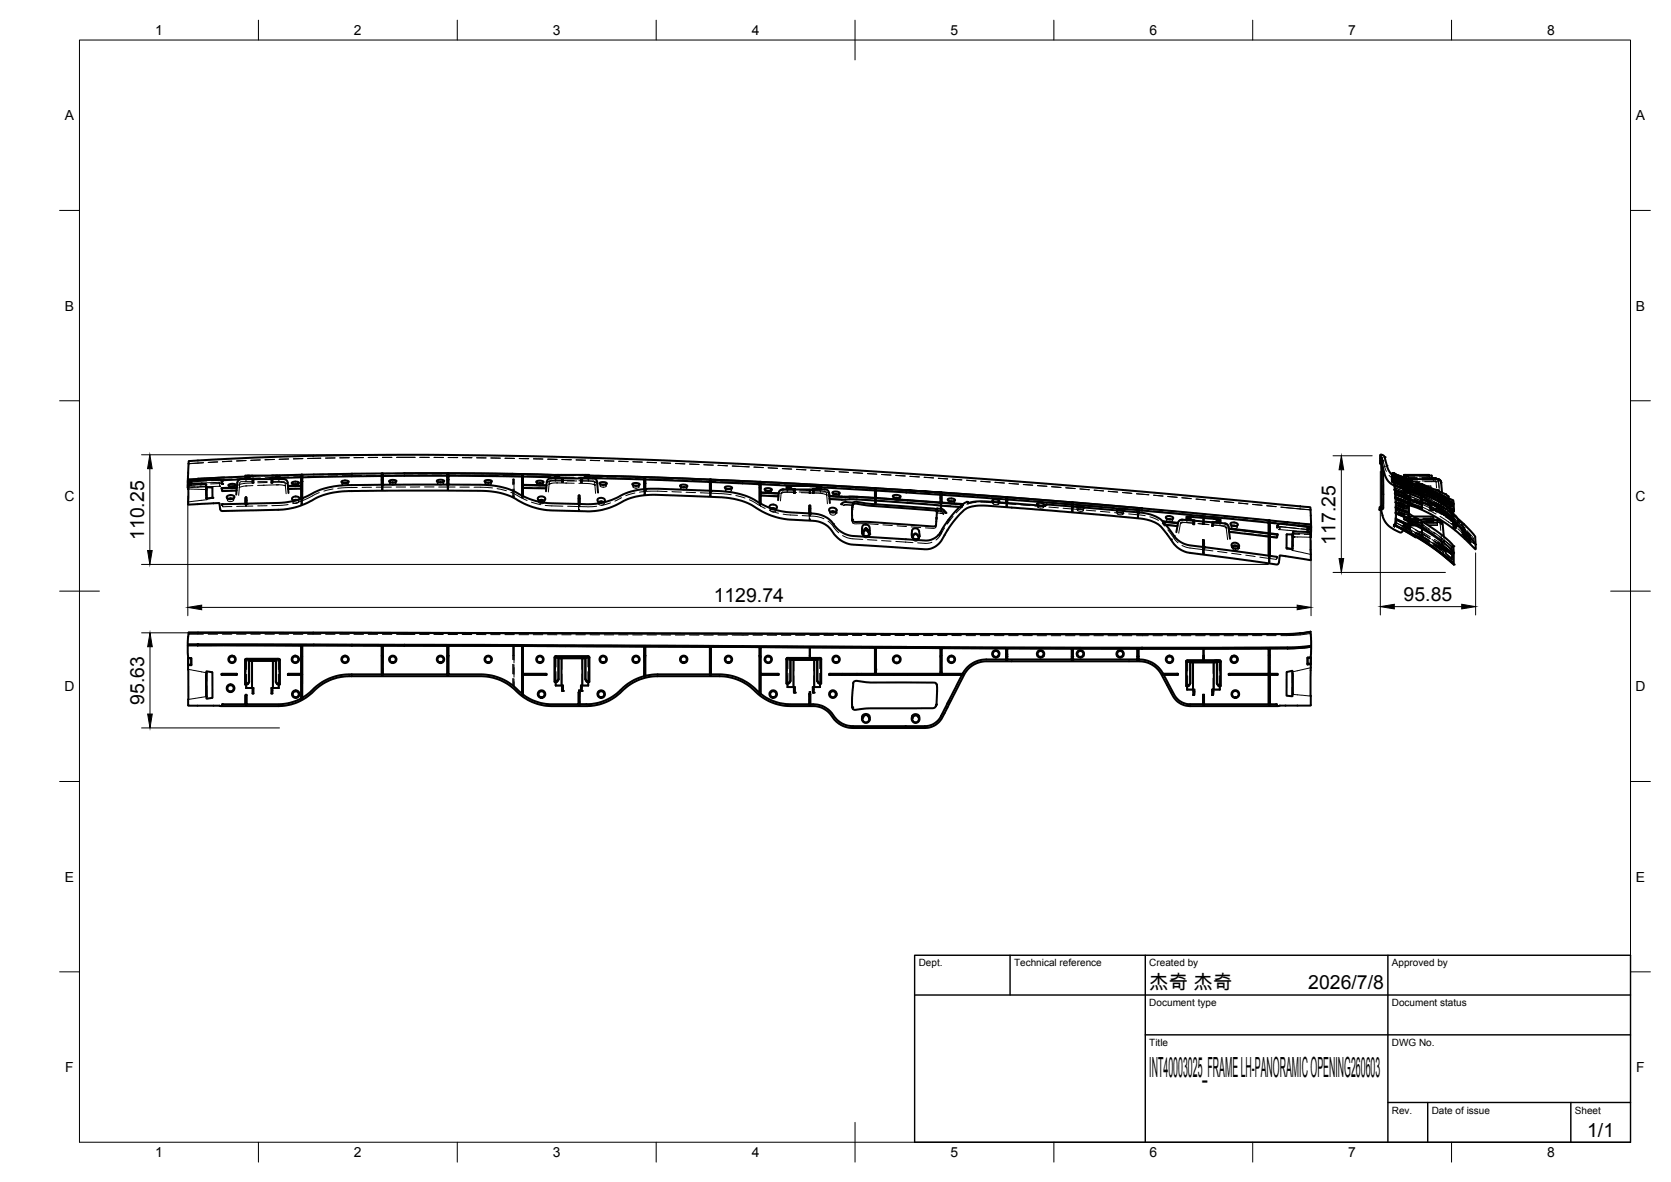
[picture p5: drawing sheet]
<svg xmlns="http://www.w3.org/2000/svg" width="420mm" height="297mm" viewBox="0 0 420 297" stroke-linecap="round" stroke-linejoin="round" font-family="sans-serif">
<defs><g id="words">
<text font-size="7" x="289" y="270.6">INT40003025_FRAME LH-PANORAMIC OPENING260603</text>
<g font-size="4.9">
<text x="36.2" y="135.7" transform="rotate(-90 36.2 135.7)">110.25</text>
<text x="335.8" y="136.8" transform="rotate(-90 335.8 136.8)">117.25</text>
<text x="179.5" y="151.2">1129.74</text>
<text x="352.9" y="151">95.85</text>
<text x="36.2" y="177.1" transform="rotate(-90 36.2 177.1)">95.63</text>
<text x="289" y="248.5">杰奇 杰奇</text>
<text x="329" y="248.5">2026/7/8</text>
<text x="399.1" y="285.7">1/1</text>
</g>
<g font-size="3.5">
<text x="39" y="8.8">1</text>
<text x="89" y="8.8">2</text>
<text x="139" y="8.8">3</text>
<text x="189" y="8.8">4</text>
<text x="239" y="8.8">5</text>
<text x="289" y="8.8">6</text>
<text x="339" y="8.8">7</text>
<text x="389" y="8.8">8</text>
<text x="16.3" y="30.2">A</text>
<text x="411.3" y="30.2">A</text>
<text x="16.3" y="78">B</text>
<text x="411.3" y="78">B</text>
<text x="16.2" y="125.9">C</text>
<text x="411.2" y="125.9">C</text>
<text x="16.2" y="173.7">D</text>
<text x="411.2" y="173.7">D</text>
<text x="16.3" y="221.6">E</text>
<text x="411.3" y="221.6">E</text>
<text x="16.4" y="269.4">F</text>
<text x="411.4" y="269.4">F</text>
<text x="39" y="290.8">1</text>
<text x="89" y="290.8">2</text>
<text x="139" y="290.8">3</text>
<text x="189" y="290.8">4</text>
<text x="239" y="290.8">5</text>
<text x="289" y="290.8">6</text>
<text x="339" y="290.8">7</text>
<text x="389" y="290.8">8</text>
</g>
<g font-size="2.5">
<text x="231" y="242.9">Dept.</text>
<text x="255" y="242.9">Technical reference</text>
<text x="289" y="242.9">Created by</text>
<text x="350" y="242.9">Approved by</text>
<text x="289" y="252.8">Document type</text>
<text x="350" y="252.8">Document status</text>
<text x="289" y="262.9">Title</text>
<text x="350" y="262.9">DWG No.</text>
<text x="350" y="279.9">Rev.</text>
<text x="360" y="279.9">Date of issue</text>
<text x="396" y="279.9">Sheet</text>
</g>
</g></defs>
<!-- layer: Visible -->
<g fill="none" stroke="#000" stroke-width=".51">
<path d="M61.7 119.8l-12 .5M62.3 119.5h.3M62.3 119.8l.2 .2h-.5M62.6 119.5h6.8M62.6 119.5l.1 .5M68.2 119.5l7.6-.2v.7M69.7 119.8l-.2 .2M69.7 119.5h-.3l-.1 .5M75.8 120v2M75.8 120l-5.5 .1M88.5 119l-12.5 .3v.7M88.5 119h.1"/>
<path d="M88.5 119h7.5v.6M101.6 118.9l-5.4 .1v.6M101.7 118.9h.1M101.7 118.9h10.8v.7M101.7 118.9l27 .2M112.5 118.9h.1M112.7 118.9v2.9M112.7 118.9h-.2v.3v2.6M112.7 118.9v.7M112.7 118.9l16 .2M128.7 119.1l10.8 .3-8-.2M128.7 119.1h2.6v.7"/>
<path d="M131.5 119.2v2.6l5.9 .1M131.5 119.2l-.2-.1v5.5M131.5 119.2v.6M131.5 119.8v2M131.5 119.8l8 .2M139.8 119.9h.7M140.1 119.3h.3M140.1 119.6l.2 .3M140.5 119.9l.7 .3M140.5 119.8h.1M147.2 119.9l-.8 .3M147.2 119.9h.6"/>
<path d="M147.2 119.8h.1M147.2 119.3h-6.8l.1 .6M147.2 119.3h.4M147.2 119.3v.6M147.5 119.6l-.2 .3M162.2 119.9v3M162.2 119.9h-.2v3M162.2 119.9v.6M162.2 119.9l16.3 .6v.6M347.1 114.6l-.1 1.8M347.3 116.5l.1 6.6a15 15 0 0 1-.2 4.8l-.4 .2 .7-.1 .3-.4-.1-10.1M350 119.3a4.4 4.4 0 0 1-1.3-2.3l-.6-2.2a.84 .84 0 0 0-1-.5l-.1 2.2 .5 .1 .5 2.1a4.6 4.6 0 0 0 4.5 3.8l.6-1 3.2 1.4 .9 .1 .2-.3"/>
<path d="M350.1 118.9l-.1 1.4M350.1 118.9h.3M350.1 118.9h.1M350.3 120l-.1 .6M350.3 119.3l-.1 1.1M350.3 120l2.2 .9M350.3 119.3v.7M350.3 119.1v.2h.1h-.1M350.3 119.1v.2M350.3 118.9l3.4 1.3M350.3 118.9l.2 .1M350.4 118.9l-.1 .2"/>
<path d="M350.4 119.3l1 .5 2.1 .7-2.1-.7zM350.5 119l2.7 1.1M350.5 119h-.2v.3M359.4 119.5l-.1-.2h-6.3v.7M47.2 122.6h.1M47.3 120.6v.6M47.3 120.6l-.1 .5M47.3 122.9v-.8l.1 4.7 7.7-.4 .3 1.6 .5 .4 14.7-.3a21.1 21.1 0 0 0 9.6-3.3 29.7 29.7 0 0 1 11.2-1.4h30.1a18 18 0 0 1 10.2 3.1l2.1 .9 3.7 .8 10 .3a18.2 18.2 0 0 0 10.2-3l3.3-.9 3.1-.3 17.4 .7a18.1 18.1 0 0 1 10.2 3.6l2.1 .9 3 .9 7.8 .5a6.2 6.2 0 0 1 5.2 3.4l.5 .6a6.5 6.5 0 0 0 4.2 2l18.4 1.1a5.2 5.2 0 0 0 4.6-3.5 18.8 18.8 0 0 1 5.8-6.9l2.1-.5h2.6l21.3 1.6 17.2 1.6a8.5 8.5 0 0 1 7.4 4.6 7 7 0 0 0 5.3 4l21.9 3 .4-.5 .4-1.8 7.7 1.1-.1-6.4 .1 .7M47.3 122.9l.1-6.9a796.9 796.9 0 0 1 75.6-1.5 2492.7 2492.7 0 0 1 200.6 12.4l5.9 .6 .2 4.6-.2 2.9M47.3 122.9h.1M47.3 121.3v.7v-.2M47.3 121.2l.1-.4 7.6-.3a.64 .64 0 0 1 .8 .6l.1 .5"/>
<path d="M47.3 121.2l-.1 .8M47.3 122.2l.2-.7 4 .1 .3 .2 .1 .6M48.1 121v.5v-.5h-.7l-.1 .3h.8M49.7 120.4l-2.4 .2M49.7 120.3v.1M51.8 123h.2M51.9 122.7l-.1-.5 .1 3M53.4 125.1l-1.6 .1M53.4 125.1v-2.6h-1.5v2.8M53.5 125.1h-.1M55.9 126.7l-.1 .2M55.9 126.7h.1"/>
<path d="M56.4 120l-6.7 .3M57.1 124.7l.9-.3a.59 .59 0 0 1 .6 0 .59 .59 0 0 1 .3 .7l-1 .3a.61 .61 0 0 1-.6 0 .61 .61 0 0 1-.2-.7zM57.4 121.8a1.45 1.45 0 0 1 1.8 .1 1.39 1.39 0 0 1-1.8-.1zM58.5 125.3l-1.1 .1M59.5 122.6l-3.8 .1M59.6 122.5l-3.9 .1 .2 .8 3.6-.2M60.3 120.5l-4.7 .2M61.6 120.4l.1-.9h.6v.3h-.3l-.1 .6M61.7 126.6l.1-1.6v1.6M61.8 126.6h.1M61.8 126.6l-5.9 .1M61.8 125h.2v1.6v-1.6"/>
<path d="M62.5 120h.2M62.6 120h.1M62.7 120l.7 .4M63.4 120.4h.1M63.5 120.4v.9M63.5 121.3h.1M63.7 121.3v-1l-1.9 .1a2.01 2.01 0 0 0-2 .6l-.4 3.3M63.7 120.4h4.5v-.1l2 .1a1.71 1.71 0 0 1 2.1 .9l.2 2.6M63.7 121.3h.1M68.2 120.4v.9M68.2 121.3h.1M68.5 120.4v.9"/>
<path d="M68.5 121.3h.1M68.6 120.4h.1M69.3 120h.7M69.3 120l-.7 .4M69.4 120h-.1M70.1 120.4l-.1-.6h-.3v-.3h.6v.9M72.4 122.2l3.4-.1v3.2M72.5 122.8h3.3M73.4 121.2a1.4 1.4 0 0 1 1.8 .2 1.54 1.54 0 0 1-1.9 0zM74.7 125.7l-.9 .1M75.3 125.5a.96 .96 0 0 0-1.6-.5 .48 .48 0 0 0-.2 .5 .48 .48 0 0 0 .5 .3M75.8 122.8v2.5"/>
<path d="M75.8 122v-2.7h.2v5.9M75.8 125.3a18.6 18.6 0 0 1-5.8 1.1l-8 .2M75.8 122.1v.7M75.8 122l-3.4 .1M85.9 121a1.54 1.54 0 0 1 1.8 .1 1.37 1.37 0 0 1-1.8-.1zM96 120.7v1.1M96 120.6v-1l-20 .4v5.2M96 120.6v.1M96 121.8v-2.8h.2v2.8M96 121.8l-7.5 .1a21.1 21.1 0 0 0-11.8 3l-.7 .3M97.9 120.8a1.53 1.53 0 0 1 1.8 .1 1.29 1.29 0 0 1-1.8-.1zM109.9 120.8a1.34 1.34 0 0 1 1.8 .2 1.35 1.35 0 0 1-1.8-.2z"/>
<path d="M112.5 120.6v-1h-16.3v2.2M112.5 120.6v1.2M112.5 121.8h-16.3M112.5 120.6h.1M112.7 121.8h8.2a18.5 18.5 0 0 1 10.4 2.8M112.7 120.6v1.2M112.7 120.6v-1l18.6 .2v4.8M112.7 120.6h.1M121.9 120.8a1.21 1.21 0 0 1 1.8 .2 1.38 1.38 0 0 1-1.8-.1zM131.3 124.6h.1M131.5 121.9v.7M131.5 122.6v2.1"/>
<path d="M134.9 121a1.18 1.18 0 0 1 1.8 .2 1.36 1.36 0 0 1-1.8-.2zM135.4 125l.1-.1a.91 .91 0 0 1 1-.2 .91 .91 0 0 1 .5 .9 1.04 1.04 0 0 1-1.8-.4zM135.6 125.8a.97 .97 0 0 1 1.2 0M137.4 122.6l-.2 .1-5.7-.1M137.4 122l-5.9-.1v2.8a17.5 17.5 0 0 0 7.2 1.8l6.8 .1M138.5 120.2h.2M138.5 120.2a1.01 1.01 0 0 0-1 .9l-.2 2.4M139.5 120.2v-.9h.6v.3h-.3l-.1 .6M140 120.2h-1.3M140 120.2l1.6-.1v1M141.2 120.2h.1M141.3 120.2v.9"/>
<path d="M141.3 121.1h.1M141.6 121.1h.1M141.6 120.2h4.5M145.5 126.7v-2.2h.2v2.2M145.5 124.5v2.1M145.5 126.6v.1M145.7 124.5v2.1M145.7 126.6v.1M146.1 121.1v-1h.2v1M146.1 121.1h.1M146.3 121.1h.1M146.4 120.2h.1"/>
<path d="M147.9 120.2l-.1-.6h-.3l.1-.3h.5l.1 .9M148.2 120.1l13.8 .4M148.9 120.2h-2.6M148.9 120.2h.3M149.2 120.2a1.01 1.01 0 0 1 1 .9M150.1 121.1l.3 2.7M150.3 125.4l.7-.3a.8 .8 0 0 1 1.1 .8 .96 .96 0 0 1-1.1 .5 .96 .96 0 0 1-.7-.9zM150.6 126.2l.7-.2 .5 .2M150.7 121.4a1.55 1.55 0 0 1 1.9 .1 1.35 1.35 0 0 1-1.9-.1zM159 121.6a1.51 1.51 0 0 1 1.8 .2 1.32 1.32 0 0 1-1.8-.2zM162 120.5v2.4M162 120.5v-.6l-13.9-.3 12.2 .2 26.4 1.1"/>
<path d="M162 122.9a17.7 17.7 0 0 0-7.7 2.5l-2.6 .9a18.9 18.9 0 0 1-6 .3M162.2 120.5v2.4M162.2 120.5l16.3 .6v2.2M162.2 122.9l3.1-.1 13.2 .5M162.2 122.9h.1M171 122a1.29 1.29 0 0 1 1.8 .2 1.36 1.36 0 0 1-1.8-.2zM178.7 120.5v2.8M178.7 120.5v.6M178.7 120.5h-.2v2.8M178.7 123.3v-2.2l12.3 .6v4.7M178.7 120.5l8 .4M178.7 123.3l2.2 .1a18.7 18.7 0 0 1 10.1 3"/>
<path d="M178.7 123.3h.1M182.3 122.4a1.47 1.47 0 0 1 1.8 .2 1.34 1.34 0 0 1-1.9-.1zM186.7 120.9h.1M186.7 120.9l4.3 .2v.6M186.8 120.9l41 2.3M191.2 126.5l3 1.4 2.5 .6 6.8 .5v-2h.2v2M191.2 121.1v2.6l4.6 .3M191.2 121.1h-.2v5.3M191.2 121.1v.6M191.2 121.1l28.8 1.6v.6M191.2 123.8v.7M191.2 121.7v2"/>
<path d="M191.2 121.7l8.4 .4M192.3 122.9a1.45 1.45 0 0 1 1.8 .2 1.32 1.32 0 0 1-1.8-.2zM193.6 127.6a.79 .79 0 0 1 .3-.7 .79 .79 0 0 1 .9 0 .59 .59 0 0 1 .6 .6 .59 .59 0 0 1-.7 .5M193.9 127.8l.7-.1 .4 .2M194.3 128h.1M195.7 124.6l-.1 .1-4.4-.2v2M195.8 124.1l-4.6-.3v2.7M196.8 123a1.01 1.01 0 0 0-1 .9l-.2 1.8M197.8 123v-.9h.6v.3h-.2l-.2 .6M198.1 122.6h.7M198.3 123h-1.5M198.3 123h1.3"/>
<path d="M198.4 122.1h.3M198.4 122.4l.2 .2M198.7 122.1h7.2M198.7 122.1l.1 .5M198.8 122.6l.7 .4M198.8 122.6h.1M199.5 123h.1M199.6 123.9v-1h.3v1M199.6 123.9h.1M199.9 123.9h.1M199.9 123h4.5M203.5 127v2"/>
<path d="M203.7 127v2M204.4 123.9v-1h.2v1M204.4 123.9h.1M204.6 123.9h.1M204.6 123h1.4M204.8 123h.1M205.5 122.6h.6M205.5 122.6l-.8 .4M205.5 122.6h.1M205.5 122.1v.5M205.8 122.4l-.2 .2M206 123h1.5"/>
<path d="M206.2 123l-.3-.9h.6v.9M206.5 122.5l13.5 .8M207.5 123a1.01 1.01 0 0 1 1 .9l.2 2.5M208.5 124.7l7 .2M208.5 124.6l7 .2M208.6 125.3l3 .3 2.9-.1 7.2 .4 19.6 1.5M208.6 127.8l.7-.2a.7 .7 0 0 1 .8 .1 .7 .7 0 0 1 .1 .9 .95 .95 0 0 1-1.1 .2 .95 .95 0 0 1-.6-.9zM208.8 128.6l.6-.2 .6 .3M209.3 123.7a1.46 1.46 0 0 1 1.8 .3 1.36 1.36 0 0 1-1.8-.2zM214.2 129.2h.1M214.2 129.2l.1 1.4M214.2 129.2l.3-2.9 .8-.2 3.6 .5 15.9 1.2 .5 .1 .3 .4v-.5l-.1 2.4"/>
<path d="M214.3 130.6v.2a.65 .65 0 0 0 .9 .4h3.3l16.1 1.1 .8-.3M214.3 130.6v.2M214.3 130.6h.1M214.3 130.9h.1M214.4 127l.3-.4h.5l3.5 .5 16.2 1.2 .7 .4M214.4 126.9l-.1 .9M214.4 126.8v.1M214.5 126.3l-1.8-.1a1.15 1.15 0 0 0-1.2 .5M215.5 124.9l26.6 1.9a29.4 29.4 0 0 0-6.1 7.6 4.2 4.2 0 0 1-3.4 1.4l-18.1-1.1a7.2 7.2 0 0 1-5.5-3.8l-1.8-1.2a8 8 0 0 0-3.5-.7M217 132l.7-.2a1.17 1.17 0 0 1 1 1.6 1.05 1.05 0 0 1-1.2 1.3 1.05 1.05 0 0 1-.7-1.6v-.6zM217.7 132.8l-.3 .1-.5 1.3M217.7 132.7h.1"/>
<path d="M217.7 132.8h.1M217.7 132.8l.4 .3M217.7 132.8l.3 .1 .3 .6M218.1 133.1l.4 .9M218.1 133.1h.1M218.1 133.4v-.1a.36 .36 0 0 0-.4-.3 .36 .36 0 0 0-.3 .3l-.5 .9M218.1 133.4h.1M218.1 133.4l.4 .8M218.5 134.1l.1 .1M218.6 134.2v.1M218.6 134.2h.1M220 123.3v1.8"/>
<path d="M220.2 123.3v-.6v2.4l16 1.2h.3v-2.5l16.5 1.1v.6M224.6 124.5a1.47 1.47 0 0 1 1.8 .4 1.49 1.49 0 0 1-1.9-.3zM225.3 125.1h.2M225.5 125.1h.1M227.8 123.2l-7.8-.5v2.4l-4.5-.3M227.8 123.2h.1M229.4 134.9l.2-.3a.67 .67 0 0 1 .6-.6 .67 .67 0 0 1 .7 .6l.1 .4M229.4 134.9h.1M229.4 134.9a.79 .79 0 0 1 .9-.7 .79 .79 0 0 1 .7 .8M229.5 133a1.02 1.02 0 0 1 1.2-.1 1.02 1.02 0 0 1 .5 1.1 1.06 1.06 0 0 1-1.1 1.5 1.06 1.06 0 0 1-.8-1.6zM231 135v.1M231 135l.1 .1"/>
<path d="M231 135h.1M235.4 132h.1M235.5 130.2l-.1 1.8M235.5 130.2h.1M235.6 127.8l1 .1a1.26 1.26 0 0 1 1.1 1M236.5 126.3v-2.5l-8.6-.6 29.5 2.1 29.7 2.4h-.9l.1 .5M236.5 124.3l-16.3-1v1.9M236.7 126.3v-2l16.3 1.2v.9M236.7 126.3l5.5 .4M236.7 124.3v-.5v2.5M238.3 125.4a1.46 1.46 0 0 1 1.8 .3 1.39 1.39 0 0 1-1.8-.2zM241.9 126.8v.1"/>
<path d="M243.4 126.2l-.2-.1-1.1 .6M243.4 126.2h.1M243.4 126.2l.1 .3M249.7 126.1l.3 .1M249.7 126.1l-.2-.2a.97 .97 0 0 1 1.5-.2l.3 .4-.5 .1M253 125.5v.9M253 126.4l-5-.4a12.1 12.1 0 0 0-4.6 .4M253 126.4h.1M253 125.5v-.6l16.5 1.3v.6M253.2 126.4v-.9l16.3 1.3v.5M253.2 125v.5zM253.2 125.5v.3"/>
<path d="M253.2 126.4h.1M253.2 126.4l9.6 .7M253.3 125.8l-.1 .6M261 126.9l.3 .1M261 126.9l-.2-.1a.51 .51 0 0 1 .3-.5 .51 .51 0 0 1 .5 .1 .63 .63 0 0 1 .9 .6l-.5 .1M262.8 127.1h.1M263 126.9l-.2 .2M263 126.8v.1M263 126.8h.1M263.1 126.8l6.4 .5M263.1 126.8h.1M269.5 127.3v-1.1h.2l16.3 1.4v.6"/>
<path d="M269.5 127.3h.1M269.7 127.3l16.3 1.4M269.7 127.3v-.5l16.3 1.4v.5M269.7 126.8v-.6v1.1M270.7 127.4a1.52 1.52 0 0 1 1.9 .1M280.7 128.3a1.43 1.43 0 0 1 1.9 .1M286 128.7v-1.1l.2 .1v1.1M286.2 128.8a9.8 9.8 0 0 1 6.2 2.2M286.3 128.8v-.6l.9 .1 31.8 3v2.7M287.2 127.7l31.8 3.1v.5M292.3 131l3.9 .4M293.2 131.9l2.7 .3 .2-.1"/>
<path d="M293.2 129.9a1.32 1.32 0 0 1 1.8 .4 1.27 1.27 0 0 1-1.9-.4zM293.8 130.5h.6M296.2 131.5l-3.8-.4 2.2 2.7a6.3 6.3 0 0 0 3 2.8l1.7 .5 3.2 .4M298.3 130.7v-.9h.6v.3h-.2l-.2 .6M298.6 130.3l.7 .1M298.9 129.8l1.1 .1M298.9 130.1l.2 .3M299.3 130.4l.7 .4M299.3 129.9v.5M299.3 130.4h.1M300 130.8h.1M300 129.9l5.3 .5"/>
<path d="M300 129.9h.1M300.1 130.8l-2.2-.2a1.46 1.46 0 0 0-1.7 .8l-.4 2.3M300.1 130.7h.3l-.1 1h-.3zM300.3 130.9l4.5 .4M302.5 135.7v1.8zM302.5 135.7l.2 .1v1.7M302.7 135.8v1.7M302.7 137.5l16.3 2.1M302.7 137.5h.1M304.8 131.1l.3 .1-.1 1h-.3zM305.1 131.3l2.9 .2M305.2 131.3h.1"/>
<path d="M305.3 130.4h.1M305.3 130.4l.7 .1M305.9 131l-.7 .3M306 131h.1M306 130.9h.1M306 130.5h.4M306 130.5v.5M306.3 130.8l-.2 .2h.5M306.7 131.4l-.3-.9h.5v.9M308 131.5a1.01 1.01 0 0 1 .9 .9l.4 3M308.9 132.8l10.1 1.2M309 132.9l10 1.2"/>
<path d="M309.1 133.5l9.9 1.4M309.4 131.5a1.26 1.26 0 0 1 1.8 .4 1.21 1.21 0 0 1-1.8-.3zM309.8 136.6a1.02 1.02 0 0 1 1.2-.1 1.02 1.02 0 0 1 .5 1 .98 .98 0 0 1-1.2 .3 .98 .98 0 0 1-.5-1.2zM309.9 132.1l.8 .1M310 137.2l.9-.1 .5 .5-.9-.4-.7 .2zM319 134.1v5.5M319.2 139.7l1.9 .2 .1 .3M319.2 130.8h-.2v3.2M319.2 130.8l10.3 1 .1 .7-3.2-.4M319.2 134.1v5.6zM319.2 130.8v3.2zM319.2 134l2 .3-.2 .8-1.8-.2"/>
<path d="M319.2 131.4l2.5 .2M319.2 134.1l2 .3M321.1 132.6a.77 .77 0 0 1 .9-1l7.5 .9 .1 .6M323.5 137.7l1.5 .3v-.2M325 134.9h.1M325 134.6v3.2M325.1 134.1l-.1 .1M325.1 134.1l.1-.5 4.2 .1 .2 .6M325.1 134.1h.1M325.1 137.1v-2.9l-.1 .4-.1-.3h-1.4v3.4M325.1 137.1l-.1 .7M328.8 133.7h.2"/>
<path d="M328.8 132.6v1.1M328.8 133.7v-.7l.8 .1v.9v-.2M328.8 133v-.4l.7 .1 .1 .4M329.5 133.7l.1 .1M329.5 135h.1M329.5 131.8h.1M329.5 131.8l.1 .6M329.6 133.1v.1M329.6 133.8h.1M347.3 128.2l.3 1.3a6 6 0 0 0 4.7 4.3l.5-.6M347.4 127l-.5 .5-.1 .6M350 120v.8"/>
<path d="M350 120.4v.7M350.2 120.4v.2M350.2 120.4v.9v-.7M350.6 123.1l2.2 .7M350.6 123.1l2.1 .8M350.7 123.1l2 .8M350.7 124l2.1 .9M350.8 125.1l6.7 2.8v-.2M350.8 125.1v-.1l3 1.1 3.7 1.6M350.8 125.1l6.2 2.5M350.9 132a55 55 0 0 1 14.1 9.1M350.9 132.2l1.8 .8"/>
<path d="M350.9 132v.2zM350.9 132.1l1.8 .9M350.9 127.6v-.1l2.9 1.1M350.9 127.6l2.9 1.1v-.1v.1M350.9 127.6l2.9 1.1M351 127.6h.1M351 128.8l2.8 1.2M351 130.4l3.2 1.3M351 129l1.8 .8M351 130.5l1.7 .8M351 128.8v.2M351 130.4v.1"/>
<path d="M351 130.4h.1M351 129h.1M351 128.8v.1M351 130.5h.1M351.7 127.1l1.5 .6zM351.7 126.3l1.5 .5zM351.7 128.8l1.5 .6zM351.7 127.9l1.4 .5M351.9 122.5l.9 .3M352 122.5l.8 .3M352.2 121.5l.3-.6a.59 .59 0 0 1 1-.3l2.8 1.2M352.4 122.5l5.1 2.1"/>
<path d="M352.5 133.1h.1a52.5 52.5 0 0 1 12.9 8.8v-3M352.7 133a51.2 51.2 0 0 1 12.3 8.3v-.2v.2a53.6 53.6 0 0 0-12.3-8.3zM352.7 122.3a45.3 45.3 0 0 1 12.8 6.1M352.7 131.3l1.1 .5 .4-.1M352.8 123.9h.1M352.8 123.9v.1M352.8 129.7l1 .4M352.8 129.8l1 .4v-.1M352.8 122.8l4.7 2 .1-.2M352.8 122.8l4.7 2v-.2M352.8 127l-1.9-.7v-.2l2.9 1.2M352.8 127l1 .3"/>
<path d="M352.8 127l1 .4v-.1M352.8 124.9l-1.6-.6-.5-.4 5.9 2.3 1 .2M352.8 124.9l3.4 1.3M352.8 123.8h.1M352.9 133.2l-.1 .1M353 125.1l1.6 .6zM353 133.3l2.9 1.7h.3M353 132.1l1.5 .7zM353 130.5l1.5 .6zM353 124.3l1.5 .5zM353 123.4l1.5 .6zM353 123l1.5 .5z"/>
<path d="M353 122.5l1.5 .6zM353.2 120.1l.5 .1M353.2 126h-.2l1.5 .6-.1-.1M353.3 123.7a34 34 0 0 1 8.5 4.1l.2 .1M353.4 123.8l-.6 .2M353.4 123.7l-.6 .1M353.5 121v.3l1.6 .7M353.7 131.7h.5M353.7 120.4v.1M353.7 120.4l-.3 .2M353.9 120.4l-.2 .1M354.2 131.3a27.7 27.7 0 0 1 7.8 4.5l.6 .5"/>
<path d="M354.3 129l.4 .4a63.3 63.3 0 0 1 9.9 6.9l.8 .9 .1 1.7M354.4 131.4l.3 .1M354.4 131.3v.1M354.4 132h1.6M354.4 131.4h.1M354.4 132h.1M354.4 132.1h.1M354.4 131.4v.1M355.1 122l-1.6-.7v-.3l1.7 .7-.1 .3M355.2 121.7l-.1 .3M355.4 123.2l2.6 1.1M355.4 129.8h5l.1 .8"/>
<path d="M355.6 123.3l2.4 1.1M355.7 131.9h-1.3v.1M355.8 132h.1M356 122.1l.6-.6 .9 .1 6 2.6 .7 .6 .2 .9M356.2 126.2h.1M356.2 126.2l1.3 .3M356.3 126.2l1.2 .3M356.3 122.9l.7-.8 6.6 2.9 .3 1.1M356.8 130.6h4.3a1.36 1.36 0 0 1 1.6 1l.3 3.2M357 126a33.9 33.9 0 0 1 10.9 7.4M357 127.6h.1M357.1 127.6l.4 .2v-.1"/>
<path d="M357.2 123l5.9 2.6M357.4 122.7l5.7 2.4M357.4 122.7l.2-.3 3.9 1.7M357.5 126.5h.1M357.5 126.4v.1M358 124.2v.2M358.7 124.6l-.7-.2a.91 .91 0 0 0 .8 1.1l3.8 2.5 2.1 1.7a1.57 1.57 0 0 1 .9 1.3l3.1 3 1.9 2.3 .4 .6v1.1l-.2-.1a36.8 36.8 0 0 0-16.4-10.9l-.1 .1v2.4a1.3 1.3 0 0 0 .9 1.5 52 52 0 0 1 9.4 6.7l.9 1.2M359.6 127.2v.7l.5 .3M359.6 127.7l.9 .5M360.1 120.2h.6M360.1 120.4l-.1-.9h-6.3v.9M360.3 120.2v-.1l.6 .1"/>
<path d="M360.7 120.2l.4 .1M360.8 127.9l-.5 .4-.2-.1M360.9 120.2h.1M360.9 120.2l.3 .1-.3-.1M361 120.4h.6M361.2 120.4h-7.3M361.2 120.4h.2a1.01 1.01 0 0 1 1 .9M361.5 120.4a1.01 1.01 0 0 1 .9 .9 1.01 1.01 0 0 0-.9-.9zM361.6 137.2l1.8 1.4M361.8 126.1l3.2 2.1M361.8 128.5l1.5 1zM361.8 127.7l1.5 1z"/>
<path d="M361.8 127.8l.3 .5 2.9 2.2M361.8 127.9l.2 .5 3 2.2v-.1M361.9 128.1l.2 .4 2.9 2.1v-.1M361.9 128v.1M362.4 121.3h.1M362.4 121.3l.2 2.5M362.5 136.6l.2 .4 2.3 1.9v.2l-2.2-1.8zM362.5 136.7l.2 .5 2.3 1.9v-.2M363 124.7l.1 .5M363.1 125.1v.5l.8 .5 1.5 .7v-.4v.1M363.1 125.1v.1M363.4 127l1.6 1.2"/>
<path d="M363.5 127.1l1.5 1.1M363.6 127.2l1.8 1.7 .1 1.7M364.3 125.3l1.1 .4v1.2M364.4 125.7h.1M365 128.2l.5 .3v-.2M365 128.1v.1zM365.3 131l.2 1.5M365.4 126.5l.1 1.9zM365.5 129.3l3.1 3 2.2 2.4 .2 2.2M365.5 131.2l.1 .6 .5 .3M365.5 131.3l.6 .4M365.5 132.5h.1"/>
<path d="M365.7 129.5v.1M365.7 129.6l.7 .5M366.1 131.7v1.1l-.6-.3M367.7 133.2l2 2.4M367.7 134.2l2 2.2M368.5 135.1h.1M368.7 135.3v.1M47.4 159l227.4 .4a1751.5 1751.5 0 0 0 52.1-.2M326.9 159.2a1691 1691 0 0 1-52.1 .1l-227.4-.3-.2 2.5 .1 15.8 23.3 .1a13.2 13.2 0 0 0 9.2-4.5 14.9 14.9 0 0 1 10.9-3h30.2a13.3 13.3 0 0 1 9.8 4.6 12.6 12.6 0 0 0 8 2.9h8.8a13.1 13.1 0 0 0 9.8-4.5 13.9 13.9 0 0 1 10.6-3h7.8a32.1 32.1 0 0 1 8.4 .5 15 15 0 0 1 7.1 4.5 12.7 12.7 0 0 0 7.6 2.5h5.8a6 6 0 0 1 5.2 3.5 6.2 6.2 0 0 0 4.7 2.1l18.4-.1a5.3 5.3 0 0 0 4.6-3.7l2.7-5.4a21.1 21.1 0 0 1 3.4-5.9 6.4 6.4 0 0 1 4.4-1.7h38.4M329.5 158.8l.2 2.3-.1 16.2-30.4 .1a5.2 5.2 0 0 1-4.8-3.4 25.8 25.8 0 0 0-3.3-5.8 6.4 6.4 0 0 0-4.6-2M329.5 158.8l-2.6 .4M47.2 162.2h28.6z"/>
<path d="M47.2 161.9l54.4 .1M47.3 165.4v1.6l.8 .1M47.3 165.4h.8v1.8l-.8-.2M47.3 165.4h.8v1.7M48.1 167.1v.1M51.9 169.3v5.7M51.9 168.7l1.5 .3v6.3l-1.4 .3zM55.7 169.4h3.9M55.7 169.4v.2h3.8M55.8 169.4l3.7-.1v.3M55.8 169.6h3.7M61.6 166v6h.3"/>
<path d="M61.6 172l.7-.1-.4 .1M61.7 166v5.9M61.7 177h-5.8l-.1 .4M61.8 174.6v2.6zM61.8 174.6l.2 .1v2.3h8a12 12 0 0 0 5.8-1.5v-5.9h-3.4h3.4v6.1v-.2M61.9 165.6l-.3 .4M61.9 165.6h8.3l.1 .2M61.9 165.6h8.2l.2 .2M61.9 165.6l-.2 .3M62 174.6v2.6v-.2M62.6 166.1v5.2l-.3 .6M62.6 171.3l.1 .1"/>
<path d="M62.6 166.1h.1M62.7 166.1h.7v6.8h-1.5v-.9M62.7 166.1v5.3l-.4 .5M63.4 166l-.7 .1M63.4 166.1h5.2M63.4 166h5.2M63.4 166.1h.1M63.4 166h.1M63.5 174.3v-1.4h.2v1.4M68.2 174.3v-1.4h.3v1.4M68.6 166l.7 .1M68.6 166h.1"/>
<path d="M68.6 166.1h.1M69.3 166.1h-.7v6.8h1.5v-.9l-.4-.1h.6l-.2 .1M69.3 166.1v5.3l.4 .5-.4-.5M69.3 166.1h.1M69.4 166.1v5.2M70.4 165.8l-.1 6.2M75.8 164.7v4.6h-3.4v.3M75.8 164.7v4.7h-3.4M75.8 162.4v-.2v2.5M76 162.4h-.2v2.3M76 162.4v13.2v-.2M88.5 162.2h-12.5v.2"/>
<path d="M88.5 162.2h.1M88.5 162.2h7.5M96 164.7v4.8M96 164.7v-2.5h-20v13.2l1.3-.9a14.3 14.3 0 0 1 10-5h8.7M96 162.2h.1M96 164.7v5v-.2M96 162.2v.2M96.2 162.4v7.3v-.2M96.2 162.2l16.3 .1v7.2h-16.3zM96.2 162.4h-.2v2.3M101.6 162.2h-5.4v.2M101.7 162.2h.1"/>
<path d="M101.6 162h.1M101.7 162.2l10.8 .1M101.7 162l85 .4M112.5 169.5h.1M112.5 162.3v.2M112.7 162.5v7.2v-.2M112.7 162.5h-.2v.4v6.8v-.2M112.7 162.3h18.6v.2M112.7 162.3h18.6v12.1a13.9 13.9 0 0 0-10.4-4.9h-8.2zM112.7 162.3v.2M131.3 174.4h.1M131.5 162.5v6.9h5.9v.2h-5.9v5.2v-.3"/>
<path d="M131.5 162.5h-.2v12.1v-.2M131.5 162.3l10.8 .1M131.5 169.6h.1M131.5 162.3v.2M131.5 169.3v.1M137.4 169.6h-5.9v4.9a12.1 12.1 0 0 0 7.2 2.5h6.8v-3.1M139.5 171.3h.6l-.6 .1zM139.5 165.3v6.1M139.5 165.2v.1M139.7 164.9l-.2 .4M139.7 164.9h8.2l.2 .3M139.7 164.9h8.3l.2 .3"/>
<path d="M139.7 164.9l-.2 .3M140.4 165.4v5.3M140.5 165.4h.7v6.9h-1.5v-.9M140.5 165.4v5.4l-.4 .5M140.5 170.8l-.4 .5M140.5 165.4h.1M141.2 165.4h6M141.2 165.4h-.7M141.2 165.4h5.2M141.2 165.4h.1M141.3 173.6v-1.3h.3v1.3M142.3 162.4l19.7 .1v7.4a15.3 15.3 0 0 0-7.2 4.6 12.3 12.3 0 0 1-7.3 2.5"/>
<path d="M142.3 162.4l-10.8-.1v7l5.9 .1M142.3 162.4l19.7 .1M145.5 177h.1M145.7 177h1.8M145.7 173.9v3.3v-3.3h-.2v3.3v-.2M146.1 173.6v-1.3h.2v1.3M146.4 165.4h.1M147.2 165.4h-.8v6.9h1.5v-.9l-.4-.1 .7 .1M147.2 165.4h.1M147.2 165.4v5.3l.3 .6-.3-.5v-5.4M147.2 170.7v.1M148.1 165.3v6"/>
<path d="M148.1 165.2v.1M148.2 165.3v6.1h-.3M148.2 165.2v.1M162 162.5v.2M162.2 162.5h16.3v7.2v-.2M162.2 162.7v7.3v-.2M162.2 162.7h-.2v7.4v-.2M162.2 162.5v7.3a64.7 64.7 0 0 1 11.5-.3h4.8M162.2 162.5h16.3v7M162.2 162.5v.2M178.5 169.5h.1M178.5 162.8h.2"/>
<path d="M186.7 162.6l-8-.1v7.2v-.2M186.7 162.6h4.3M186.7 162.6l-8-.1v7h2.2a13.6 13.6 0 0 1 10.1 4.6v-9.3v9.6v-.3M186.7 162.4h.1M191 162.6v2.2v-2h.2M191 162.6v.2M191.2 162.8v6.6h4.6v.2h-4.6v4.9v-.2M191.2 169.6h.1M191.2 169.3v.1M195.7 169.6h-4.5v4.7a12 12 0 0 0 7.6 2.7h4.7v-2.7M195.7 169.6h.1M197.8 165.7v6.1h.2"/>
<path d="M197.8 165.6v.1M197.8 165.7v6M198 165.3l-.2 .3M198 165.4h8.3l.2 .2M198 165.3h8.2l.3 .3M198.7 165.8v5.3l-.3 .6M198.7 171.1l.1 .1M198.8 165.8v5.4l-.4 .5M198.8 165.8h6.7M198.8 165.8h.1M199.5 165.8v6.9h-1.5v-.9l.4-.1-.6 .1M199.5 165.8h-.7"/>
<path d="M199.5 165.8h.1M199.6 174.1v-1.4h.3v1.4M203.7 174.3v2.9v-2.9h-.2v2.9v-.2M204.4 174.1v-1.4h.2v1.4M204.7 165.8v6.9h1.5v-.9l-.4-.1h.7l-.3 .1M204.7 165.8h.8M204.8 165.8h.1M205.5 165.8v5.4l.3 .5M205.5 171.2l.4 .5M205.5 165.8h.1M205.5 165.8v5.3M206.5 165.6v6.2"/>
<path d="M206.5 165.6v.1M208.5 169.4l7-.1zM208.5 169.4l.2 .2M211.6 169.6h2zM211.7 169.6h-3.2M211.7 169.6h-2.9M213.6 169.6h1.9M214.2 177l.1 .7M214.2 176.9v.1M214.2 176.9l.3-4.7a.86 .86 0 0 1 .9-1.1l3.5 .4h15.9a1.36 1.36 0 0 1 .8 1.8l-.1 3.7M215.5 169.6h12.7M216.9 179.8l.8-.4a1.09 1.09 0 0 1 1 1.4 1.09 1.09 0 0 1-1.6 .6l-.4-.7z"/>
<path d="M217.7 179.7a.89 .89 0 0 0-.7 1.3 .89 .89 0 0 0 1.5 0v-.6M217.7 179.6h.1M217.7 179.7l.3 .1 .5 .6M217.7 179.7h.1M220 168.2v1.2h-4.5M220 168.2v-5.4l-28.8-.2v6.7l4.6 .1M220 162.8v5.4M220 162.8l-28.8-.2v.2M220 163h.2M220 168.2v1.1h-4.5M220.2 162.8l16.3 .1M220.2 162.8v6.6h16.3"/>
<path d="M220.2 169.3h16.3M220.2 169.3v.1M228.2 169.6h13.9M228.2 169.6h13.7l-3.7 7.1M229.5 179.7a1.04 1.04 0 0 1 1.4 .1 1.04 1.04 0 0 1 0 1.4 1.04 1.04 0 0 1-1.4 .1l-.3-.6zM235.4 177.3l-.3 .4-.6 .3h-15.6l-3.7 .4a.68 .68 0 0 1-.9-.7M235.5 177l-.1 .2M235.5 177h.1M236.5 169.3v.1M236.5 163.1v-.2l-16.3-.1v6.5M236.5 162.9v6.4M236.7 163.1h-.2v6.3"/>
<path d="M238.2 176.7l-.4 .9a9.5 9.5 0 0 1-3 4.3l-1.9 .6h-13.6a24.6 24.6 0 0 1-6.4-.2l-.4-.2a6.8 6.8 0 0 1-3.5-3.1 6.1 6.1 0 0 0-5.2-2M238.2 176.7h.1M248 165.7h5M253 164.4v.1M253 163.2h.2M253 164.5v1.4v-3h-16.3v6.4h5.3a6.7 6.7 0 0 1 6-3.6M253 164.4v-1.5h-16.3v6.5h5.5l-.2-.1M253.2 162.9l16.3 .1v2.7h-16.3zM253.2 164.4v.1M253.3 164.5l-.1 1.4v-.2M269.5 163l-16.3-.1v1.5M269.5 163v2.9v-.2"/>
<path d="M269.5 163.3h.2M269.7 163h16.3v2.7h-16.3zM286 164.9v-1.9h-16.3v2.9v-.2M286 164.9v1v-.2M286 163.3h.2v1.6M286.2 164.9v1v-.2M286.2 163h.1M286.2 165.7h.1M286.3 164.9v.8a6.7 6.7 0 0 1 6.1 3.6M287.2 163h-.9v1.9M287.2 163h-1v.3M292.5 169.3h.1"/>
<path d="M292.5 169.3l3.7 .1M292.5 169.3l-.2 .1 3.9-.1M292.6 169.6l.7 1.3a15.8 15.8 0 0 0 2.9 5l1.4 .8 1.6 .3M296.2 169.4h.1M296.2 169.4v.2h-3.8h3.8M298.2 166.2l.3-.2h7.4a.71 .71 0 0 1 1 .3M298.3 166.2v6.2h.2M298.3 172.3v-6.2l.3-.1h8.2l.1 6.3M299.2 177h3.3M299.3 166.4v.1M299.3 171.7v.1M299.3 166.5h6.6"/>
<path d="M299.3 166.4h.1M300 166.4h.1M300 166.5v6.8h-1.5v-.9l.4-.1-.6 .1M300 166.4h-.7v5.3l-.4 .6 .4-.5v-5.3M300 166.4h5.3M300.1 173.6l-.1 1M300.1 173.3h.3l-.1 1.4h-.3zM300.1 173.3v.4M302.5 175v2.2zM302.5 175l.2 .1v2.1v-2.2M302.7 177h16.3M304.8 173.7v-.4v.5"/>
<path d="M304.8 173.8h.1M304.8 173.8v.9M304.8 173.6v1M304.8 173.3h.3v.5M305.1 173.8h.1M305.1 173.8l-.1 .9h-.3M305.2 166.5v6.8h1.5v-.9l-.4-.1 .6 .1M305.2 166.4h.1M305.3 166.4h.1M305.3 166.4h.7v5.3M305.5 166h.7M306 166.5v5.3l.3 .5"/>
<path d="M306 166.4h.1M306 171.7l.4 .6M306 166.4v.1M306 171.7v.1M306.9 166.3v6.1h-.2M306.9 166.3h.1M308.9 169.4l.1 .2M309 169.6h10zM319 163h-31.8M319 169.6h.1M319 162.9v6.5h-10.1l10.1-.1v-6.3h-31.8M319 169.6v7.6z"/>
<path d="M319 163.2h.2M319.2 169.6v7.6zM319.2 163.2v6.1M319.2 163.2v-.3h4.5h-4.5v6.4M319.2 169.3l2 .1v.2M319.2 177h1.8l.2 .4M319.2 169.4h2M321.1 169.6h-1.9h2M323.5 168.9l1.5-.2 .1 5.6-.2 .7-1.4-.2zM323.7 162.9h.1M323.8 162.9l2.9-.1zM325 169.1v5.3"/>
<path d="M325.1 174.3h.1M326.7 162.8l2.9-.3zM328.8 165.3v1.7M328.8 165.3l.8-.1v1.6h-.8zM329.6 165.2l-.8 .1M329.6 165.2h.1M329.6 166.8l-.8 .2v-.2M329.6 162.3l-4.4 .4-19.8 .1-118.6-.4M218.5 180.4h.1"/>
<circle cx="58" cy="172.9" r=".98"/>
<circle cx="58" cy="173" r=".79"/>
<circle cx="58.3" cy="165.7" r=".75"/>
<circle cx="58.3" cy="165.7" r=".93"/>
<circle cx="74.2" cy="165.7" r=".93"/>
<circle cx="74.3" cy="165.7" r=".75"/>
<circle cx="74.4" cy="174.4" r=".95"/>
<circle cx="74.4" cy="174.5" r=".75"/>
<circle cx="86.8" cy="165.7" r=".93"/>
<circle cx="86.8" cy="165.7" r=".75"/>
<circle cx="98.8" cy="165.7" r=".93"/>
<circle cx="98.8" cy="165.7" r=".75"/>
<circle cx="110.8" cy="165.7" r=".75"/>
<circle cx="110.8" cy="165.7" r=".93"/>
<circle cx="122.8" cy="165.7" r=".75"/>
<circle cx="122.8" cy="165.7" r=".93"/>
<circle cx="135.8" cy="165.7" r=".93"/>
<circle cx="135.8" cy="165.7" r=".75"/>
<circle cx="136.2" cy="174.4" r=".95"/>
<circle cx="136.2" cy="174.5" r=".75"/>
<circle cx="151.2" cy="174.5" r=".75"/>
<circle cx="151.2" cy="174.4" r=".95"/>
<circle cx="151.7" cy="165.7" r=".75"/>
<circle cx="151.7" cy="165.7" r=".93"/>
<circle cx="159.9" cy="165.7" r=".94"/>
<circle cx="159.9" cy="165.7" r=".75"/>
<circle cx="171.9" cy="165.7" r=".93"/>
<circle cx="171.9" cy="165.7" r=".75"/>
<circle cx="183.2" cy="165.7" r=".93"/>
<circle cx="183.2" cy="165.7" r=".75"/>
<circle cx="193.2" cy="165.7" r=".93"/>
<circle cx="193.2" cy="165.7" r=".75"/>
<circle cx="194.4" cy="174.4" r=".95"/>
<circle cx="194.4" cy="174.5" r=".75"/>
<circle cx="209.4" cy="174.4" r=".96"/>
<circle cx="209.4" cy="174.5" r=".75"/>
<circle cx="210.2" cy="165.7" r=".94"/>
<circle cx="210.2" cy="165.7" r=".75"/>
<circle cx="225.5" cy="165.7" r=".99"/>
<circle cx="225.5" cy="165.7" r=".82"/>
<circle cx="239.2" cy="165.7" r=".75"/>
<circle cx="239.2" cy="165.7" r=".93"/>
<circle cx="250.4" cy="164.3" r=".75"/>
<circle cx="250.4" cy="164.3" r=".93"/>
<circle cx="261.6" cy="164.3" r=".75"/>
<circle cx="261.7" cy="164.3" r=".93"/>
<circle cx="271.6" cy="164.3" r=".93"/>
<circle cx="271.6" cy="164.3" r=".75"/>
<circle cx="281.6" cy="164.3" r=".94"/>
<circle cx="281.7" cy="164.3" r=".75"/>
<circle cx="294.1" cy="165.7" r=".94"/>
<circle cx="294.1" cy="165.7" r=".75"/>
<circle cx="310.3" cy="165.7" r=".94"/>
<circle cx="310.3" cy="165.7" r=".75"/>
<circle cx="310.6" cy="174.5" r=".82"/>
<circle cx="310.6" cy="174.4" r=".97"/>
<circle cx="230.2" cy="180.7" r=".83"/>
</g>
<g fill="#000">
<circle cx="75.8" cy="119.3" r=".25"/>
<circle cx="128.7" cy="119.1" r=".25"/>
<circle cx="131.3" cy="119.1" r=".25"/>
<circle cx="162" cy="119.9" r=".25"/>
<circle cx="347.1" cy="114.5" r=".25"/>
<circle cx="347.1" cy="114.3" r=".25"/>
<circle cx="347.6" cy="115.8" r=".25"/>
<circle cx="348.1" cy="114.9" r=".25"/>
<circle cx="350.1" cy="118.9" r=".25"/>
<circle cx="49.7" cy="120.3" r=".25"/>
<circle cx="51.5" cy="121.6" r=".25"/>
<circle cx="51.9" cy="122.4" r=".25"/>
<circle cx="53.4" cy="125.1" r=".25"/>
<circle cx="55.5" cy="120.7" r=".25"/>
<circle cx="55.8" cy="121" r=".25"/>
<circle cx="55.8" cy="121.6" r=".25"/>
<circle cx="55.9" cy="121.6" r=".25"/>
<circle cx="55.9" cy="126.7" r=".25"/>
<circle cx="61.7" cy="126.7" r=".25"/>
<circle cx="61.7" cy="126.6" r=".25"/>
<circle cx="61.8" cy="126.7" r=".25"/>
<circle cx="61.8" cy="126.6" r=".25"/>
<circle cx="62" cy="126.7" r=".25"/>
<circle cx="75.8" cy="125.3" r=".25"/>
<circle cx="76" cy="125.3" r=".25"/>
<circle cx="76" cy="125.2" r=".25"/>
<circle cx="96" cy="121.8" r=".25"/>
<circle cx="96.2" cy="121.8" r=".25"/>
<circle cx="112.5" cy="121.8" r=".25"/>
<circle cx="112.7" cy="121.8" r=".25"/>
<circle cx="145.5" cy="126.7" r=".25"/>
<circle cx="145.7" cy="126.7" r=".25"/>
<circle cx="146.3" cy="120.2" r=".25"/>
<circle cx="162" cy="122.9" r=".25"/>
<circle cx="162" cy="123.1" r=".25"/>
<circle cx="162.2" cy="123.1" r=".25"/>
<circle cx="178.5" cy="123.4" r=".25"/>
<circle cx="178.5" cy="123.3" r=".25"/>
<circle cx="178.5" cy="120.5" r=".25"/>
<circle cx="178.7" cy="123.4" r=".25"/>
<circle cx="186.7" cy="120.9" r=".25"/>
<circle cx="191" cy="121.1" r=".25"/>
<circle cx="193.6" cy="127.7" r=".25"/>
<circle cx="193.8" cy="127.9" r=".25"/>
<circle cx="193.9" cy="127.8" r=".25"/>
<circle cx="194.6" cy="128" r=".25"/>
<circle cx="203.5" cy="129" r=".25"/>
<circle cx="203.7" cy="129.1" r=".25"/>
<circle cx="204.6" cy="123" r=".25"/>
<circle cx="210.1" cy="128.9" r=".25"/>
<circle cx="211.5" cy="126.7" r=".25"/>
<circle cx="214.3" cy="130.6" r=".25"/>
<circle cx="216.9" cy="134.1" r=".25"/>
<circle cx="216.9" cy="134.2" r=".25"/>
<circle cx="217.4" cy="133.3" r=".25"/>
<circle cx="217.7" cy="133" r=".25"/>
<circle cx="218" cy="133.2" r=".25"/>
<circle cx="218.1" cy="133.3" r=".25"/>
<circle cx="218.1" cy="133.4" r=".25"/>
<circle cx="218.5" cy="134.2" r=".25"/>
<circle cx="218.6" cy="134.3" r=".25"/>
<circle cx="220" cy="125.1" r=".25"/>
<circle cx="220.2" cy="125.2" r=".25"/>
<circle cx="230.9" cy="134.8" r=".25"/>
<circle cx="236" cy="134.4" r=".25"/>
<circle cx="236.4" cy="133.9" r=".25"/>
<circle cx="236.5" cy="126.4" r=".25"/>
<circle cx="236.6" cy="127.9" r=".25"/>
<circle cx="236.7" cy="126.3" r=".25"/>
<circle cx="236.9" cy="133" r=".25"/>
<circle cx="237.7" cy="128.9" r=".25"/>
<circle cx="238.5" cy="130.6" r=".25"/>
<circle cx="241.4" cy="127.4" r=".25"/>
<circle cx="241.9" cy="126.9" r=".25"/>
<circle cx="263" cy="126.9" r=".25"/>
<circle cx="269.5" cy="127.3" r=".25"/>
<circle cx="270.7" cy="127.4" r=".25"/>
<circle cx="272.6" cy="127.6" r=".25"/>
<circle cx="280.7" cy="128.3" r=".25"/>
<circle cx="282.6" cy="128.4" r=".25"/>
<circle cx="286" cy="128.7" r=".25"/>
<circle cx="286.2" cy="128.8" r=".25"/>
<circle cx="286.3" cy="128.8" r=".25"/>
<circle cx="292.4" cy="131.1" r=".25"/>
<circle cx="293.1" cy="131.9" r=".25"/>
<circle cx="294.4" cy="135.6" r=".25"/>
<circle cx="302.5" cy="137.5" r=".25"/>
<circle cx="302.5" cy="137.6" r=".25"/>
<circle cx="302.7" cy="137.5" r=".25"/>
<circle cx="302.7" cy="137.6" r=".25"/>
<circle cx="319" cy="139.8" r=".25"/>
<circle cx="319.2" cy="139.8" r=".25"/>
<circle cx="321.1" cy="132.6" r=".25"/>
<circle cx="321.2" cy="132.1" r=".25"/>
<circle cx="323.5" cy="137.9" r=".25"/>
<circle cx="325.3" cy="134.9" r=".25"/>
<circle cx="329.5" cy="132.5" r=".25"/>
<circle cx="350" cy="120.8" r=".25"/>
<circle cx="350" cy="120.4" r=".25"/>
<circle cx="350.2" cy="120.4" r=".25"/>
<circle cx="350.9" cy="128.9" r=".25"/>
<circle cx="352.1" cy="122" r=".25"/>
<circle cx="352.3" cy="121.9" r=".25"/>
<circle cx="352.3" cy="121.4" r=".25"/>
<circle cx="352.6" cy="120.8" r=".25"/>
<circle cx="352.8" cy="121" r=".25"/>
<circle cx="352.8" cy="122.6" r=".25"/>
<circle cx="352.8" cy="126" r=".25"/>
<circle cx="352.8" cy="122.2" r=".25"/>
<circle cx="352.8" cy="126.1" r=".25"/>
<circle cx="352.8" cy="123.4" r=".25"/>
<circle cx="352.9" cy="122.1" r=".25"/>
<circle cx="353.1" cy="121" r=".25"/>
<circle cx="353.1" cy="123.7" r=".25"/>
<circle cx="353.2" cy="120.7" r=".25"/>
<circle cx="353.3" cy="120.7" r=".25"/>
<circle cx="353.3" cy="127.1" r=".25"/>
<circle cx="353.5" cy="123.7" r=".25"/>
<circle cx="353.5" cy="120.6" r=".25"/>
<circle cx="354.2" cy="132" r=".25"/>
<circle cx="354.4" cy="132" r=".25"/>
<circle cx="355" cy="124.3" r=".25"/>
<circle cx="355.5" cy="124.5" r=".25"/>
<circle cx="356" cy="122.1" r=".25"/>
<circle cx="356.2" cy="126.4" r=".25"/>
<circle cx="357.4" cy="134.2" r=".25"/>
<circle cx="357.5" cy="126.5" r=".25"/>
<circle cx="357.5" cy="126.4" r=".25"/>
<circle cx="357.7" cy="134.4" r=".25"/>
<circle cx="359.3" cy="128.3" r=".25"/>
<circle cx="359.6" cy="127.2" r=".25"/>
<circle cx="360.3" cy="130.6" r=".25"/>
<circle cx="360.8" cy="127.9" r=".25"/>
<circle cx="361" cy="128.4" r=".25"/>
<circle cx="361.1" cy="128.5" r=".25"/>
<circle cx="361.2" cy="128.5" r=".25"/>
<circle cx="361.5" cy="127.9" r=".25"/>
<circle cx="361.7" cy="137.1" r=".25"/>
<circle cx="362.1" cy="135.6" r=".25"/>
<circle cx="362.5" cy="137.2" r=".25"/>
<circle cx="362.8" cy="134.7" r=".25"/>
<circle cx="364.7" cy="125.9" r=".25"/>
<circle cx="364.8" cy="130.8" r=".25"/>
<circle cx="365.3" cy="131" r=".25"/>
<circle cx="365.4" cy="137.3" r=".25"/>
<circle cx="365.5" cy="131.6" r=".25"/>
<circle cx="365.7" cy="131.9" r=".25"/>
<circle cx="365.7" cy="129.6" r=".25"/>
<circle cx="366.9" cy="132.4" r=".25"/>
<circle cx="367.6" cy="133.8" r=".25"/>
<circle cx="367.7" cy="133.2" r=".25"/>
<circle cx="367.7" cy="133.3" r=".25"/>
<circle cx="368.1" cy="131.7" r=".25"/>
<circle cx="368.3" cy="134.7" r=".25"/>
<circle cx="368.4" cy="134.1" r=".25"/>
<circle cx="368.6" cy="134.4" r=".25"/>
<circle cx="365.5" cy="141.9" r=".25"/>
<circle cx="49.7" cy="161.9" r=".25"/>
<circle cx="49.7" cy="162.1" r=".25"/>
<circle cx="75.8" cy="169.6" r=".25"/>
<circle cx="75.8" cy="175.5" r=".25"/>
<circle cx="141.3" cy="173.6" r=".25"/>
<circle cx="141.6" cy="173.6" r=".25"/>
<circle cx="146.1" cy="173.6" r=".25"/>
<circle cx="146.3" cy="173.6" r=".25"/>
<circle cx="162" cy="169.9" r=".25"/>
<circle cx="191" cy="162.6" r=".25"/>
<circle cx="199.6" cy="174.1" r=".25"/>
<circle cx="199.9" cy="174.1" r=".25"/>
<circle cx="204.4" cy="174.1" r=".25"/>
<circle cx="204.6" cy="174.1" r=".25"/>
<circle cx="214.3" cy="177.7" r=".25"/>
<circle cx="227.9" cy="162.8" r=".25"/>
<circle cx="236.7" cy="169.4" r=".25"/>
<circle cx="253" cy="165.7" r=".25"/>
<circle cx="269.7" cy="165.7" r=".25"/>
<circle cx="286" cy="165.9" r=".25"/>
<circle cx="286.2" cy="165.9" r=".25"/>
<circle cx="287.1" cy="163" r=".25"/>
<circle cx="294.4" cy="174" r=".25"/>
</g>
<!-- layer: Hidden -->
<g fill="none" stroke="#000" stroke-width=".25">
<path d="M49.8 116.4l-2.4 .1M49.8 116.4l-2.4 .2M51.2 116.3l-1.4 .1M54.7 116.1l-2.3 .1M54.7 116.1l-2.4 .1M58.1 119.9l-1.7 .1M58.3 115.9l-2.4 .1M59.5 115.8l2.4-.1-2.4 .2M61.7 119.8l-2.4 .1M63.1 115.7l2.3-.1-2.3 .1M64.3 119.7l-2.6 .1M65.3 119.6l-2.4 .1"/>
<path d="M66.6 115.6l2.4-.1zM68.2 119.5l-2.7 .1M68.9 119.5l-2.4 .1M69.1 120l-2.4 .1M70.2 115.4h2.4zM72.4 119.4l-2.4 .1M72.6 119.9h-2.3M76 119.3l-2.4 .1M76.1 115.2l-2.3 .1M76.2 115.3h-2.4M76.2 119.8h-2.4M80.7 115.1l-3.4 .1h1.4"/>
<path d="M81.3 119.6l-3.9 .1M81.3 119.2l-4.1 .1M84.2 115.1h-2.3M84.9 119.6h-2.4M84.9 119.1l-2.4 .1M85.4 115h2.4l-2.4 .1M88.5 119.1h.1M88.5 119.1h-2.4M88.5 119h.1M90.9 119.5l-4.8 .1M90.9 119h-2.4M91.4 115h-2.4"/>
<path d="M92.6 115l2.4-.1zM94.5 119.5h-2.4M94.5 119h-2.4M96.1 114.9h2.4M96.2 115h2.3M98 119.4l-2.3 .1M98 119h-2.3M99.7 114.9h4.7M101.6 118.9l-2.4 .1M101.7 118.9h.1M103.9 119.4h-4.7M105.1 119.4h2.3"/>
<path d="M105.6 114.9h2.3M105.6 114.9l2.3 .1M108.6 119.4h2.4M109.1 114.9h2.4l-2.4 .1M112.2 119.4h2.4M115.1 115h-2.4h2.4M115.8 119.4h2.4M116.3 115h2.4h-2.4M119.4 119.4l2.3 .1M119.8 115l2.4 .1h-2.4M122.9 119.5h2.4M125.8 115.1h-2.4l2.4 .1"/>
<path d="M126.5 119.5l4.8 .1M129.4 115.2l-2.4-.1 2.4 .1M130.6 115.2l2.3 .1zM132.5 119.6l2.4 .1M134.1 115.3h2.4h-2.4M136.1 119.7l2.4 .1M137.7 115.4h2.4M137.7 115.4l2.4 .1M139.5 120l2.8 .1M139.5 119.4l2.8 .1zM139.7 119.8l4.6 .1M141.3 115.5h2.4"/>
<path d="M142.3 119.5h2.3zM144.8 115.6h2.4M144.8 115.6l2.4 .1M145.5 120h2.3M145.8 119.5l2.3 .1zM148.4 115.7h2.4M148.4 115.7l2.4 .1M154.4 115.9l-2.4-.1 2.4 .1M157.9 116l-2.3-.1 2.3 .1M161.5 116.1l-2.4-.1 2.4 .1M165.1 116.3l-2.4-.2 2.4 .2M166.3 116.3l2.3 .1-2.3-.1"/>
<path d="M169.8 116.4l2.4 .2M169.8 116.5l2.4 .1M175.8 116.7l-2.4-.1 2.4 .1M177 116.8l2.3 .1M180.5 116.9l2.4 .1M180.5 117l2.4 .1M188.4 117.3l-4.3-.2 4.3 .2M189.6 117.4l2.3 .1M193.1 117.5l2.4 .2M196.7 117.8l2.4 .1M196.7 117.7l2.4 .2M200.3 117.9l2.3 .2"/>
<path d="M200.3 118l2.3 .1M203.8 118.2l2.4 .1M203.8 118.1l2.4 .2M207.4 118.3l2.4 .2-2.4-.1M213.3 118.7l-2.3-.1 2.3 .1M214.5 118.8l2.4 .2M214.5 118.8l2.4 .1M218.1 119l2.4 .2M218.1 119l2.4 .1M224 119.4l-2.3-.1 2.3 .1M225.2 119.5l2.4 .1-2.4-.1M228.8 119.7l2.4 .2"/>
<path d="M228.8 119.7l2.4 .1M232.3 119.9l2.4 .2M232.4 120l2.3 .1M347.1 115.2v-.3l.2 1.6M347.1 115.9l-.1 .5M347.1 114.5v.1M347.1 114.9h.4M347.2 114.5l.2 2.7M347.4 118.4l.1 2.4M347.5 116.6v-1.7l.2 2.6M347.5 115l.6 2.2M348.1 117.2h.1"/>
<path d="M348.1 117.2l.5 1.3M348.7 117h.1M349.3 119.5l.8 .7 1.2 .5M350 119.3l.1 .1M350.1 118.9l.1 .2M350.2 119.1l.2 1.8M350.2 119.1h.1M350.3 119.3v.7M350.3 119.1h.1M350.3 119.7a.33 .33 0 0 0 0 .4 .33 .33 0 0 0 .4 .1l2.3 .8M350.3 119.7l2.5 .9M350.4 118.9v.2"/>
<path d="M350.4 119.6l2.6 1M350.4 119.6l-.1-.6v.7M350.4 119.1v.7v-.6h.2M350.4 119.2l.2 1.3-.1-.6h.3h-.3l.1 1.2v-.6h.3h-.3l.1 .6M350.4 119.1h.2M350.5 118.9l4.4 1.7M350.5 118.9h.1M350.5 118.9h-.1v.7M350.6 119.2l2.6 1M353 120v.3M353.5 119.9l-.2 1M353.5 119.9h.1"/>
<path d="M353.5 119.9l-.1 1M353.5 119.9h2.2M353.5 119.9v-.6v.9M354.1 119.5l.1 .9M354.1 119.5l.1 .5M358.8 119.3v.6M359.4 119.5l.1 .7M359.4 119.6l-.3 .3h-2.2M359.4 119.5l.1 .5M360 119.8l-.3 .2h-2.2M47.3 126.8h.1M47.3 122.2h3.1"/>
<path d="M47.3 121.8l.8-.1v-.2v.5h-.8M47.3 122.9l4.5 .1M47.3 121.9h.1M47.3 122.1l1.7 .1M47.4 120.5h.1M47.4 120.8h.1M47.5 122.1h.1M47.5 121.5h.1M49.6 121.8h.1M49.6 121.8l-2.4 .2M49.6 122.4h.1M49.6 122.4l-2.3 .2"/>
<path d="M49.7 120.4l-2.3 .1M49.7 120.3h.1M50.2 122.2h1.6M50.4 120.7h.1M50.4 122.2h.1M50.4 122.2l1.4 .1M50.6 121.4h.1M50.6 121.4l-3.3 .1M51.2 120.7l-3.9 .3-.1 .1M51.5 121.6h.1M51.6 122.2h.1M51.8 121.8h.1"/>
<path d="M51.8 121.7l-2.2 .1M51.8 122.3h.1M51.8 125.2l.1 .1M51.8 122.3l.1 .1M51.9 125.3h.1M51.9 125.3v.1M51.9 122.7l.1 .3M52 125.1v.5l-4.7 .5M52 120.9l-4.7 .3M52 123v2.6M53 121.6h2.9M53.4 125.2h.1"/>
<path d="M53.4 125.2l-1.4 .2-.1-.1M53.4 125.1v.1M53.5 125.1l-.1 .1M54.8 120.6l-2.4 .1M55 121.2h.1M55.2 121.3h.1M55.2 121.3l-4.6 .1M55.2 121.3v.6M55.2 121.9h.1M55.2 121.9l.3 .3-5.9 .2M55.6 120.7l-2.4 .1M55.7 122.6l.2 .7 3.6-.2"/>
<path d="M55.8 121.1h.1M55.9 126.8h.1M55.9 126.7l.1 .6h2.3M55.9 126.7h.1M57 125l.2 .7M57.4 121.9l.2 .7M57.6 122.5l1-.2a.25 .25 0 0 1 .4 0 .25 .25 0 0 1 0 .3l-1 .2zM58.4 120.4l-2.4 .1M58.5 125.3l.2 .4-.6 .4-.9-.3v-.2l.2-.2M58.9 125l-.2 .7M59.3 121.9l-.2 .6M61.2 121.5h.1"/>
<path d="M61.6 120.4h2M61.7 126.6v.6l.1-.5M61.7 127.2l-2.2 .1M61.8 126.6v.1M61.8 126.7h.1M61.8 126.6h.1M61.8 122.1h.1M61.8 122.1l-1.6 .5v-.2M61.9 120.2l-2.4 .1M61.9 120.4l-.1 .6M62 126.6v.6zM62.9 120.4l-2.6 .1"/>
<path d="M63.4 120.4h.1M63.4 120.4l.1 .6M63.5 120.4h.2M63.6 122l-1.8 .1M63.6 127.2h-1.6M63.6 121l-3.1 .1-.2 .3-.3 3.1M63.6 121.4l-2.8 .2-.9 .3-.3 .4M64.8 121h2.4M64.8 120.4h2.4M65.5 120.1l-2.4 .1M66.2 121.9h.1M66.5 120.2l-2.4 .1"/>
<path d="M67.2 127.1h-2.4M67.2 121.2l-2.4 .1M68.2 120.4h.3M68.4 121l3.2 .1 .3 3M68.4 121.2h2.7l.8 .2 .5 .5M68.6 120.4h.1M68.6 120.4l-.1 .6M69.5 121.8h.1M69.5 121.8l1.3 .1 1 .3v-.2M69.5 121.8l-4.7 .2M69.8 121.8h.1M70.1 120.4l.1 .6"/>
<path d="M70.1 121h.1M70.3 120.1l-2.6 .1M70.3 120.4h-1.9M70.6 121.2h.1M72.4 126.8l-4.1 .3M72.4 122.7h3.4M73.3 121.4l.2 .7M73.4 125.4l.2 .7M73.6 121.9l1-.1a.27 .27 0 0 1 .4 .2 .27 .27 0 0 1-.4 .2l-.7 .1-.3-.2zM74.7 125.7l.4 .4-.1 .2-.6 .2-.7-.2 .1-.5M75.2 121.4l-.2 .6M75.3 125.5l-.6 .3h-.7"/>
<path d="M75.3 125.4l-.2 .7M75.7 125v1.8M75.7 121.8v2M75.7 120.6v2.8M75.7 124.6v2.1M75.7 126.7l.3-.1-.3 .2M75.7 120.6l.3 .1M75.7 120.7v1M75.7 121.7v.1M75.7 126.7v.1M75.8 125.9l-2.2 .7M75.8 125.3v.6"/>
<path d="M75.8 122v.7zM75.8 121h.1M75.8 125.3h.1M76 125.2v.6M76 125.2h.1M76 123.3v-2.7v2.9M76 124.5v2.1M76 124.7v2M76 121h.1M76 120.6h-.3M80.3 123.8l-4.3 2v-.6M83.7 122.9l-2.3 .5"/>
<path d="M85.8 121.1l.2 .7M86.1 121.6l1-.1a.27 .27 0 0 1 .4 .3 .27 .27 0 0 1-.4 .2h-.6a.32 .32 0 0 1-.3 0 .32 .32 0 0 1-.1-.4zM87.7 121.1l-.2 .6M89.8 122.5l-4.9 .2M93.4 122.5h-2.4M94.6 122.4h1.4M96 120.3h.2v2.8h-.2zM96 120.4v2.8v-.1M96 120.3l.2 .1M96 120.7h.1M96 121.8v.6zM96 120.1h.1"/>
<path d="M96.2 121.8v.6zM96.2 122.4h2.2M96.2 123.1l-.2 .1M96.2 120.3v2.9M97.8 121l.2 .6M98 121.5l1.1-.1a.28 .28 0 0 1 .4 .3 .28 .28 0 0 1-.4 .1h-.9zM99.6 122.4h2.4M99.7 120.9l-.2 .7M105.6 122.4h-2.4M106.7 122.4h2.4M109.8 120.9l.2 .7M110 121.5l1.1-.2a.29 .29 0 0 1 .4 .3 .29 .29 0 0 1-.4 .2l-.9-.1z"/>
<path d="M110.3 122.4h2.2M111.7 120.9l-.2 .7M112.5 120.2h.2v2.9h-.2zM112.5 120.2l.2 .1M112.5 120.3v2.9v-.1M112.5 121.8v.6zM112.5 120.6h.1M112.7 121.8v.6zM112.7 123.1l-.2 .1M112.7 120.2v3M112.7 120.6h.1M112.7 122.4h1.7"/>
<path d="M115.6 122.4h2.4M119.2 122.4l4.6 .2M121.8 121l.2 .6M122.1 121.5l1-.1a.28 .28 0 0 1 .4 .3 .28 .28 0 0 1-.4 .2l-.7-.1a.25 .25 0 0 1-.3 0 .25 .25 0 0 1 0-.3zM123.7 121l-.2 .7M125 122.8l2.3 .5M128.4 123.7l2.9 1.5v-.6M129 122.9v1.8M129 121.7v-1.3h.2v1.3M129 123v1.8M129 120.5v1.3M129 124.7v.1l.2 .1v-.1"/>
<path d="M129 120.4l.2 .1M129.2 122.9v1.9l-.2-.1M129.2 120.4v2.9M129.2 124.5v.4M131.3 124.6v.6M131.3 120.2h.1M131.5 124.7v.6M131.5 121.8v.7M131.5 125.3l1 .5M131.5 122.5l2.3 .1M133.6 126.2l2.3 .6M134.8 121.1l.2 .7"/>
<path d="M135 121.7l.5-.2 .6 .1a.28 .28 0 0 1 .4 .3 .28 .28 0 0 1-.4 .2l-.7-.1zM135.2 125.4l.2 .8M135.6 125.8l-.2 .4 .7 .4 .7-.2v-.6M136.7 121.2l-.2 .6M137.1 127l4.4 .2M137.1 125.4l-.2 .8M137.4 122.5l-2.4 .1M137.6 121.2h.1M138.1 121.7h.1M138.2 120.9h.1M138.2 120.9l-.7 .5M138.5 121.5h.1"/>
<path d="M138.5 121.5l-.5 .2 .1-.1M139.5 120.2h2.1M139.7 120.2v.7M140 121.4h.1M141.2 120.2h.1M141.2 120.2l.1 .7M141.4 120.9l-3.2 .1-.3 2.6M142.3 120.1h2.3M142.3 120.1h.1M142.3 121.4h.1M142.3 121.4l-3.8 .1M142.3 121.4h2.1"/>
<path d="M142.6 120.9h2.4M142.6 120.3h2.4M142.7 127.2l2.8 .1M144.4 120.8l-5.1-.1-1.1 .2M145.5 126.7v1.4h.2l-.2 .1M145.5 125.8v-.5v.7M145.5 126.8v1.4v-.1M145.5 126.7v.6M145.5 126.6v.1M145.6 121.5l3.6 .2M145.6 120.8l2.6 .1 1.3 .2M145.7 126.7v.6"/>
<path d="M145.7 126.6v.1M145.7 127.2l.1-1.9-.1 2.1M145.8 120.1h2.4M146.1 120.2h2.1M146.2 120.9h3.2l.1 .3 .3 2.8M146.4 120.2h.1M146.4 120.2l-.1 .7M147.9 120.2l.1 .7M148 120.9h.1M149 120l2.4 .1M149.2 121.7h.1M149.2 121.7l.4 .1"/>
<path d="M149.5 121.1h.1M149.5 121.1l.7 .6M149.6 121.8h.1M149.7 121.2h.1M150 127.2l-4.3 .1M150.2 125.8l.2 .7M150.6 126.2l-.1 .4 .6 .4 .7-.3v-.5M150.7 121.5l.2 .6M151 122l1-.1a.29 .29 0 0 1 .4 .3 .29 .29 0 0 1-.4 .2h-.6a.33 .33 0 0 1-.3 0 .33 .33 0 0 1-.1-.4zM152.1 125.8l-.2 .8M152.6 120.1h2.4M152.6 121.5l-.2 .7"/>
<path d="M153.5 126.4l-2.3 .6M156.2 120.2h2.4M156.3 125.1l-1.7 .8M159 121.7l.2 .7M159.2 122.3l1.1-.1a.28 .28 0 0 1 .4 .3 .28 .28 0 0 1-.5 .1h-.8zM159.6 123.9l-2.2 .7M159.7 120.3h2.4M160.8 121.8l-.1 .6M162 121.1l.2 .1v3h-.2zM162 121.3v3.1v-.2M162 121.1l.2 .2M162 123.5l-1.2 .2"/>
<path d="M162 123.1v.4M162 123v.5M162.2 123v-.1v.2M162.2 123.1v.4M162.2 124.2l-.2 .2M162.2 121.2v3.1M162.2 123.5h5.5M162.2 121.4h.1M163.3 120.4l2.4 .1M166.9 120.5l2.4 .1M169 123.6l2.3 .1M170.5 120.6l2.3 .1"/>
<path d="M171 122.1l.2 .7M171.2 122.6h1.1a.3 .3 0 0 1 .3 .3 .3 .3 0 0 1-.5 .2l-.5-.1a.27 .27 0 0 1-.4-.1 .27 .27 0 0 1 0-.3zM172.5 123.7l2.4 .1M172.8 122.2l-.1 .6M174 120.8l2.4 .1M176.1 123.8l2.4 .1M177.6 120.9l2.4 .1M178.5 121.8h.3v2.8h-.3zM178.5 121.9v2.9v-.2M178.5 121.8l.2 .1M178.5 123.4v.5M178.5 123.3v.1"/>
<path d="M178.5 123.3h.1M178.7 123.4v.5l5.2 .4M178.7 123.4v.1M178.7 123.4v.5M178.8 124.6l-.3 .2M178.8 121.8l-.1 3M181.2 121.1l2.3 .1M182.2 122.6l.2 .6M182.5 123.1l.9-.1a.32 .32 0 0 1 .5 .3 .32 .32 0 0 1-.5 .2h-.6a.27 .27 0 0 1-.3-.1 .27 .27 0 0 1 0-.3zM184.1 122.6l-.2 .7M184.7 121.2l4.2 .2M185 124.5l2.3 .6"/>
<path d="M186.7 120.9h.1M186.8 121.5h.1M188.4 125.6l2.6 1.4M190.1 121.5l2.3 .1M191 126.4v.6zM191 122h.1M191 122.6h.1M191.2 126.6v.6zM191.2 127.2l1.2 .6M191.2 123.7v.7zM191.2 124.4l1.6 .1M192.2 123l.2 .7"/>
<path d="M192.4 123.6l1-.2a.33 .33 0 0 1 .5 .4 .33 .33 0 0 1-.6 .2l-.7-.1zM193.5 128.3l2.2 .7M193.5 127.5l.2 .7M193.6 127.6l.7 .4M193.6 121.7l2.4 .1M193.9 127.8l-.2 .4 .7 .5 .7-.3-.1-.5M194.1 123.1l-.2 .6M194.3 128h.4M195.3 127.6l-.1 .7M195.7 124.5l-1.7 .1M196.4 123.9h.1M196.9 129.2l3.6 .3"/>
<path d="M197.2 121.8l2.4 .2M197.8 123h2.1M197.9 123.6h.1M198 123l-.1 .6M199.5 123h.1M199.5 123l.1 .6M199.6 122.1l2.8 .2M199.7 123.6l-3.1 .1-.2 .2-.2 2M199.9 123.1h-2.9l-1.1 .5M200.3 123.8l-2.6-.1-1.3 .2M200.8 122l2.3 .2M200.9 123.6h2.4"/>
<path d="M200.9 123h2.4M201.1 123.2h1.7M201.5 123.8l2 .1M201.7 129.6l1.8 .1M202.8 123.2h.1M202.8 123.2l4.3 .3 .8 .2 .6 .5M203.5 123.8v-.8h.3v.8M203.5 123.8h.1M203.5 128.5v-.6v1.6M203.5 123l.3 .1M203.5 123.1v.9M203.5 123.8v.2"/>
<path d="M203.5 129.4v1.2v-.1h.3v.1h-.3M203.5 129v.7M203.5 124h.3M203.6 122.3l2.9 .2M203.7 129.1v.6l1.6 .1 1.9 .6M203.7 129.1v.6M203.7 129.1h.1M203.8 129.6v-1.7v1.8M203.8 123v1M203.8 123.9v-.2v.3M203.8 123.8v.1M203.8 123.9h.4"/>
<path d="M204.2 123.9h.1M204.2 123.9l2.4 .1M204.3 122.2l2.4 .2M204.4 123h2.1M204.5 123.6l3.2 .1 .3 2.9M204.7 123h.1M204.7 123l-.1 .6M206.2 123v.6M206.6 124h.1M206.6 124l1.3 .4M207.8 124.4h.1M207.9 122.4l2.4 .2"/>
<path d="M208.2 131l2.7 2.9M208.4 124h.1M208.5 124.2h.1M208.5 128.2l.2 .8M208.6 125.2l11.4 .6M208.8 128.6l-.1 .4 .6 .5 .8-.3-.1-.5M209.3 123.9l.2 .6M209.5 124.4l.3-.1h.8a.3 .3 0 0 1 .4 .4 .3 .3 0 0 1-.5 .1l-.8-.1zM209.5 131.7h.1M210.4 128.3l-.2 .8M211.2 123.9l-.2 .7M211.5 122.6l2.3 .2"/>
<path d="M211.9 134.6l2.1 .8 2.9 .2M212 127h.1M212.5 125.6h.1M212.6 126.8h.1M212.6 126.8l-.6 .2M212.6 126.8l1.7 .1M212.7 126.2h.1M214.2 128.1h.1M214.3 130.6h.1M214.3 130.6v.5M214.3 130.8v.3M214.3 131.1l.2 .4 .5 .1 5.8 .2"/>
<path d="M214.3 126.9h.1M214.3 127.5l-.1 .6M214.3 127h.1M214.3 127l-1.7-.1-.6 .1M214.4 127h-.1M214.4 126.8l-.1 .1M214.5 126.4l-2.1-.1-.9 .4M215 122.8l2.4 .2M215.5 125.5h.1M216.6 124.9h.1M216.8 133.9l.1 .5M216.9 134.3h.1"/>
<path d="M216.9 134.2h.1M216.9 134.2l.2 .7 .5 .2 .7-.2 .3-.6M216.9 134.2v.1M216.9 134.1v.2M216.9 134.1h.1M217 133.9h.1M217.4 133.3h.1M217.7 133h.1M218 133.1v.1M218.1 133.3h.1M218.1 133.4h.1M218.1 135.6l2.4 .2"/>
<path d="M218.4 134h.1M218.5 134h.1M218.6 134.3h.1M218.6 134.3v.1M218.6 134.2v.2M218.6 134.4h.1M218.6 123l2.4 .2M218.7 134l-.2 .5M220 125.9v-2h.2v2M220 126.4h.2M220 123.9l.2 .2M220 126.1v.3"/>
<path d="M220 126.4l.2 .1M220 124v2.2M220 126.5h.1M220 126.2v.3M220 126.2h.1M220 125.4v.4M220 125.1h.1M220 124.1h.1M220 123.6h.1M220 125.1v.7M220.2 123.6h.1M220.2 125.1v.1"/>
<path d="M220.2 125.2v.6M220.2 126.1v.3M220.2 126.2v.3M220.2 123.9v2.3M220.2 126.4v.1M220.2 125.8l2.2 .1M220.2 125.2h.1M220.2 126.1h.1M220.2 126.2h.1M221.7 135.9l2.3 .1M222 131.9l2.4 .2M222.2 123.3l2.3 .1"/>
<path d="M223.6 126l2.4 .2M224.5 124.7l.2 .7M225.3 136.1l2.4 .1M225.3 125.1h-.2a.31 .31 0 0 0-.4 .3 .31 .31 0 0 0 .4 .3h.7a.31 .31 0 0 0 .5-.3 .31 .31 0 0 0-.5-.2l-.2-.1M225.6 132.2l2.3 .1M225.7 123.5l4.5 .3M226.5 124.8l-.2 .7M227.2 126.3l2.4 .1M227.7 136.2h.1M227.8 136.2l1.8 .2M227.9 123.2h.1M229.1 132.4l2.4 .2"/>
<path d="M229.3 134.7l.1 .6M229.4 135h.1M229.4 135l.2 .7 .7 .3 .5-.2 .3-.7M229.4 134.9v.1M229.4 134.9h.1M229.5 134.7h.1M230.7 126.5l2.4 .2M231 135h.1M231 135l.1 .2M231 135.1h.1M231.1 135.1v.1M231.1 135.3l.1 .1"/>
<path d="M231.2 134.8h.1M231.2 134.8l-.2 .6M231.4 123.9l2.4 .1M234.3 126.8l2.2 .2M234.3 136.3l-1.4 .3-2.2-.2M235 124.1l2.3 .2M235.3 132.3l.1-.3-.1 .5-.6 .3-2-.1M235.6 128.7l.1 .2 .8 .1M235.6 128.3h1M235.6 127.8l.2 .7M235.7 128.3h.1M235.8 128.5h.1"/>
<path d="M235.8 128.5h.7M236.4 133.9h.1M236.5 127.3v-2.3h.2v2.4M236.5 127.5v.2h.2v-.1M236.5 125.9v1.6M236.5 127.5v.1M236.5 125l.2 .1M236.5 125.1v.8M236.5 127.6v.2v-.1M236.5 126.3v.7M236.5 125.2h.1M236.5 127.4v.1"/>
<path d="M236.5 127.6h.1M236.5 128.5h.1M236.5 128.5l.4 .2 .3 .4M236.6 129h.1M236.6 129h.3M236.6 127.9h.1M236.6 133.6h.1M236.6 128.3h.1M236.6 128.3l.4 .1M236.7 126.3h.1M236.7 126.3v.7l2.3 .1M236.7 126.3v.7"/>
<path d="M236.7 125v2.5M236.7 127.6v.1M236.7 127.7v.2l-.2-.1M236.7 127.7v.2M236.7 127.5v.1M236.9 129h.1M236.9 129l.3 .1M237 128.4h.1M237 128.4l.7 .5M237.1 128.9h.1M237.2 129.1h.1M237.5 132.6l-1.2 2.2-.9 .9"/>
<path d="M237.7 128.7h.1M238.2 131.1h.1M238.2 131.6h.1M238.2 131.6v.1M238.3 120.3l-2.4-.1 2.4 .2M238.3 125.6l.2 .7M238.5 126.2l1-.2a.33 .33 0 0 1 .5 .3 .33 .33 0 0 1-.5 .3l-.8-.1zM238.5 124.3l2.4 .2M239.6 129.8l-1.3 1.8M240.2 125.7l-.2 .7M240.2 127.2l1.8 .1M241.9 120.6l-2.4-.2 2.4 .2"/>
<path d="M241.9 126.9v.6zM241.9 126.8v.7l-.6-.1M241.9 126.9h.1M241.9 127.5l-1.5 1.4M242 126.8l-.1 .1M242.1 127.3h-.1M242.1 124.6l2.4 .1M242.1 126.7h.1M242.2 126.7l-.2 .1v.5M243 120.7l2.4 .1M243.1 120.7l2.3 .2M243.1 126.1h.1"/>
<path d="M243.3 126.2h.1M243.4 126.4h.1M243.4 126.4l.1 .1M243.5 126.5h.1M245.4 126.2l-2.3 .5M245.7 124.8l2.3 .2M246.6 126.2l3.3 .2M246.6 120.9l2.4 .2M249.2 125.1l2.4 .2M249.5 125.8l.1 .7M249.7 126.4l.8-.1 .6 .3-.9 .2-.4-.1zM250 126.2h.8"/>
<path d="M250.2 121.2l2.3 .2M251.1 126.5l1.9 .1v-.2v.9M251.3 126l-.2 .6M252.8 125.4l2.3 .1M253 126.3v1.1l.2-.1M253.2 126.3h.1M253.2 127.3l-.2 .1M253.2 126.3l-.2-.2 .2 .1v1.2M253.7 121.5l2.4 .2M253.7 121.5l2.4 .1M254.4 127.6h.1M255.4 126.8l-2.2-.2v-.2v.9"/>
<path d="M256.3 125.6l2.4 .2M256.6 126.9l2.4 .1M259.7 121.9l-2.4-.1 2.4 .1M259.9 125.9l2.4 .2M260.2 127.2l2.4 .1M260.7 126.7l.2 .7M260.9 122l2.3 .2-2.3-.1M260.9 127.3l.8-.2 .7 .4-.8 .2-.6-.2zM261.3 127l.7 .1M262.6 126.8l-.2 .7M262.8 127.1h.1M263 126.8h.1"/>
<path d="M263.5 126.2l2.3 .2M263.7 127.4l2.4 .2M264.4 122.3l2.4 .2M267 126.5l2.4 .1M267.3 127.7l2.2 .2M268 122.6l2.4 .2zM269.5 127.9v.7M269.5 127.6v1.1l.2-.1M269.5 127.3v.3M269.5 127.6v.3M269.5 127.3h.1M269.5 127.3v.6"/>
<path d="M269.7 127.6h.1M269.7 128.6l-.2 .1M269.7 127.6l-.2-.2 .2 .1v1.2M270.6 126.8l2.4 .1M270.7 127.4l.3 .3 .6 .2 .7-.1 .3-.2M270.7 127.5l.2 .7M270.7 127.4h.1M270.9 128.1l.9-.2 .6 .4-.4 .2h-.6l-.4-.2zM271.5 122.9l2.4 .1M271.5 122.9l2.4 .2M271.9 128.1l-2.2-.2v-.6v1.3M272.6 127.5v.1"/>
<path d="M272.6 127.6l-.2 .7M273.1 128.2l2.4 .2M274.2 127l2.3 .2M275.1 123.2l2.4 .2M275.1 123.2l2.4 .1M276.7 128.5l2.4 .2M277.7 127.3l2.4 .3M278.7 123.5l2.3 .2M278.7 123.5l2.3 .1M280.2 128.8l2.4 .2M280.7 128.3l.2 .2 .7 .3 .8-.1 .2-.3M280.7 128.3l.2 .7"/>
<path d="M280.9 128.9l.9-.1 .6 .3-.3 .3h-.6l-.4-.2zM281.3 127.7l2.3 .2M282.6 128.4h.1M282.6 128.5l-.2 .7M284.6 124l-2.4-.2 2.4 .2M284.8 128l4.1 .3M286 128.9v1.1M286 129v1.2l.3-.1M286 128.8l.2 .2M286 128.7v.3M286 128.7h.1M286 129v.4l-2.2-.3"/>
<path d="M286 128.7v.2M286 128.8l.3 .1M286.2 128.9l.1 1.2M286.2 128.8v.1M286.2 128.8h.1M286.3 129h.1M286.3 130.1l-.3 .1M286.3 128.9l-.1 1.3M286.3 129v.4l1.7 .2M286.3 128.8v.2M287.2 127.7l1.6 .2M287.2 128.3h.1"/>
<path d="M288.9 124.3l-3.1-.2 3.1 .3M289.1 129.9l2.2 .9M290 128l2.4 .2M290 124.4l2.4 .3-2.3-.2M290.1 128.4l2.3 .2M292.2 131.5l.3 .2 3.6 .3M292.3 131l.2 .7M292.4 131v.1M292.5 131.2l.1 .7M292.6 131.9l.3 .3M292.6 131.9h.6M293.1 130.1l.2 .7"/>
<path d="M293.6 128.3l2.4 .2M293.6 124.7l2.4 .3M293.6 128.7l2.4 .3M293.6 124.8l2.4 .2M293.6 133.1l1.9 2.6 .7 .7M293.8 130.5l-.5 .3 .7 .3 .8-.2-.4-.4M294.6 129.8h.1M295 130.2l-.2 .7M295.2 134.7h.1M296.8 131.5h.1M296.8 131.5l.7-.2 2.5 .2M297.1 128.6l2.4 .3"/>
<path d="M297.2 125.1l2.3 .2M297.2 129.1l2.4 .2M297.2 125.1l2.4 .2M297.2 137.1l1.7 .6 3.6 .4M298.3 130.7h.1M298.3 130.7l-1.3 .1-.7 .4M298.3 130.7l3.2 .2M298.5 130.7l-.1 .6M300 130.8h.1M300 130.8v.7M300.1 130.8l.2 .1M300.2 131.5l-3.2-.2-.2 .2-.4 2.5"/>
<path d="M300.7 129l2.4 .2M300.7 125.4l2.4 .3M300.7 125.4l2.4 .2M300.7 129.4l2.4 .2M301.2 131.6l1.3 .1M301.4 131.6l2.4 .2M302.5 130.5v1.3v-1.4h.2v1.3M302.5 136.6v2.5zM302.5 130.4l.2 .1M302.5 138.9l.2 .1M302.5 131.8h.2M302.5 137.5h.1"/>
<path d="M302.5 137.6v.5zM302.7 131.1l3.5 .3M302.7 137.6h.1M302.7 137.6v.6zM302.7 139v.1h-.2M302.7 139v-2.3v2.4M302.7 131.7h.1M302.7 130.4v1.3M302.7 138.2l2.3 .2M302.7 131.7l1.3 .2M304.2 129.3l2.4 .2M304.3 125.8l2.4 .2"/>
<path d="M304.3 125.7l2.4 .2M304.3 129.7l2.4 .3M304.8 131.3h.3M304.9 131.9l3.2 .3 .6 3.4M305.2 131.3h.1M305.2 132l2.1 .2 1 .5M305.2 131.3l-.2 .6M305.9 131.4l.9 .1M306.2 138.6l2.3 .3M306.3 131.4l.5 .1M306.7 131.4l.1 .6M306.8 132h.1"/>
<path d="M306.9 131.4l-.1 .1M307.8 129.7l2.4 .2M307.8 126.1l2.4 .2-2.4-.2M307.8 130.1l2.4 .2M308 131.7l.6 .3 .3 .5M308.3 132.6h.1M309 133.4l2.7 .4M309.4 131.7l.2 .7M309.7 137.1l.1 .6M309.7 139.1l2.4 .3M309.8 137.6h.1M309.8 137.4l.2 .6 .6 .3 .7-.1 .1-.6"/>
<path d="M309.8 137.4v.2M309.9 132.1l-.3 .3 .7 .4 .8-.2-.4-.4M311.3 131.9l-.2 .7M311.4 130l2.3 .2M311.4 130.4l2.4 .3M311.4 137.7l.1 .1M311.4 137.6l.1 .2M311.5 137.8h.1M311.6 137.4l-.2 .5M312.9 134l2.4 .3M313.2 139.5l2.4 .4M313.8 126.6l-2.4-.2 2.4 .3"/>
<path d="M314.9 130.4l2.4 .2M315 126.8l2.3 .2M315 130.8l2.3 .2M315 126.7l2.3 .2M316.4 134.4l2.6 .3M318.5 130.7l2.3 .2M318.5 127.1l2.4 .2M318.5 131.1l2.4 .3M319 134.9v-2.9h.3v2.9M319 139.6v1.5M319 136.1v2.3M319 139.8v1.5"/>
<path d="M319 136.2v2.4M319 132.1v2.9M319 132l.3 .2M319 134v.7zM319 139.8v.5zM319 139.6v.2M319.2 139.7v.1zM319.2 139.8v.5zM319.2 134v.8zM319.3 132v2.5M319.3 135.7v2.4M319.3 139.3v2"/>
<path d="M319.3 139.7v1.5M319.3 136.1v2.4M321.1 139.9l-.2 .7-1.7-.3M321.1 132.5h.1M321.1 132.5l.6-.1 4.3 .4M321.1 132.5v.1M321.2 132.2h.1M321.2 134.3l-.2 .7-1.8-.2M321.6 133.1h.1M321.6 133.1l4.4 .4M321.7 132.8h.1M321.7 131.6l4.7 .5"/>
<path d="M321.8 132.4h.1M321.8 132.4l4.4 .4M321.8 132.4l-.2 .7M321.9 132.3h.1M322 131.1l7.5 .7M322.1 127.4l7.4 .7M322.1 127.5l7.4 .7M322.1 131.5l7.5 .9M323.5 137.8l1.5 .3M323.5 137.7v.1M323.5 131.8h.1M324.9 134.9v2.7"/>
<path d="M325 137.8l-.1 .5 4.7 1M325 134.6v.3M325 138v.1M325 138h.1M325.1 134.9l4.4 .1M325.1 134.2l1.7 .1M325.1 133.7h.1M325.1 134.1h.1M326.2 132.8h.1M326.2 132.8l3.4 .4M326.5 132.1h.1M326.5 134.1h.1"/>
<path d="M326.5 134.1l-1.5 .1M326.5 134.1l2.9 .1M327.2 132.9l2.3 .2M327.2 133.6l2.4 .2M328 134.3h1.5M328.8 133.7v.2l.8 .1M329 133.7h.5M329.4 133.7h.1M329.4 134.2h.1M329.4 134.2l.2 .1M329.5 132.5h.1M329.5 131.8h.1"/>
<path d="M329.5 133.1h.1M329.5 133.1l.1 .1M347.4 126.9v.1M347.4 126.9v.7M347.5 122v2.2M347.5 125.4l-.1 1.5M350 120.5l.1-1.1 .3 1.9M350 120.8h.1M350 120.3h.1M350 120.8v.3M350 120.4v.5M350.2 120.6v.1"/>
<path d="M350.2 120.6l2.6 1M350.2 120.7l2.5 1M350.2 120.6h.1M350.2 120.3l2.6 .9zM350.2 120.3l.6 .4 2 .7-2.1-.8zM350.2 120.6v.4M350.2 120.3h.1M350.2 120.2v.6M350.2 120.2l2.6 1zM350.2 120.2l.5 .4 2.1 .7-2.1-.7zM350.2 121h.1M350.2 121v.1"/>
<path d="M350.3 120.4l2.5 .9zM350.3 120.4v.1M350.3 120.4l.6 .4 1.9 .7M350.3 120.5l2.5 1M350.4 121.1l2.4 1zM350.4 121.3l2.4 .9M350.4 121.1v.2v-.1M350.4 121.3l.2 2.2M350.4 120.9l.2 2.1M350.4 121.3h.1M350.4 120.9h.1M350.5 121.9l1.4 .6"/>
<path d="M350.5 121.8v.1zM350.5 121.9l1.5 .6M350.6 123l2.2 .8M350.6 123.2l.2 2.3M350.6 123.6l.2 2.3M350.6 123.2h.1M350.6 123v.1M350.7 121.7l-.1-.6 2.4 1M350.7 121.7l2.1 .9M350.7 121.1h.2M350.7 121.1v.6M350.7 121.4l.2 1.9"/>
<path d="M350.7 123.9l3.2 1.3M350.7 123.9l.1 .2M350.8 131.2h.1M350.8 125.1v-.1l3.6 1.4M350.8 126.6l.1 1.1M350.8 127.1l.1 1.1M350.9 130l-.1 1.8-.4 .6v-.6l.4-.6M350.9 128.2v.6M350.9 127.7l-.1 3.5M350.9 128.2h.1M350.9 127.7h.1M350.9 123.3l6.5 2.5-6.5-2.5v.5"/>
<path d="M350.9 123.3l-.1-.6h.3l5.2 2.1M350.9 128.7v.4M350.9 123.2v.6l2.4 .8M350.9 123.2h.1M350.9 126.3v-.2l2.9 1.2M350.9 123.8v.5v-.5h.3l2.1 .8M350.9 123.8h.1M350.9 132l3.1 1.6M350.9 121.1l3.9 1.5M350.9 121.1l1.9 .8M350.9 121.1h-.2v.6M350.9 127.6v-.1l2.9 1.1"/>
<path d="M351 128.9l2.8 1.2M351 130.4l3.2 1.3M351 125.5l2.8 1.1v1.3l-1.5-.6a1.33 1.33 0 0 1-1.3-1.8zM351 124.9l1.5 .5 .1 .5M351 125l.1 1.8-.1-.6h.3l1.7 .7M351 131.8h.1M351 131.2h.1M351 131.2l-.4 .6v.7l.4-.7M351 131.4v.4M351.1 126.8l2.7 1.1v1.5l-1.5-.7a1.24 1.24 0 0 1-1.2-1.5zM351.1 127.3l-.1 4M351.1 128.3l2.7 1.1 1.2 .9"/>
<path d="M351.1 128.5v2.3a.76 .76 0 0 0 .8 1l2.8 1.4M351.1 128.3h.1M351.1 128.2v-.6h.3l1.6 .8M351.1 127.7h.1M351.1 127.7l.3-.1 1.6 .8M351.1 122.7l5.2 2.1M351.1 122.7h-.3l.1 .5M351.1 122.7h.1M351.3 130.8l1.9 .9M351.3 130.8h-.3v.4M351.3 130.8h.1M351.3 124.9v.1"/>
<path d="M351.3 126.2h.1M351.5 125.5l1.8 .7M351.5 126.4l1.8 .7zM351.5 127.2l1.8 .7zM351.5 128l1.8 .8zM351.5 127.2l.2 .7M351.5 126.4l.2 .7M351.5 125.5l.2 .8M351.5 128l.2 .8M351.7 127.9l1.4 .5M352.2 121.5l2.5 .8M352.4 122.5l-1.9-.7 4.1 1.6"/>
<path d="M352.4 121.1l.4 .1M352.4 120.7v.1M352.4 120.7h.1M352.5 120.7h-.1M352.5 120.7l.5 .2M352.5 120.9l.5 .1M352.6 132.3l-.4 .7M352.6 132.3l.2-.3a.61 .61 0 0 1 1-.2l2.2 1.3M352.6 132.3l.4 .2M352.6 133h.1M352.6 125.9l1.4 .5M352.6 125.9l-.2-.5-1.1-.4h-.3v.5l-.1-1.7v.5l6.5 2.7"/>
<path d="M352.6 125.9l.4 .1M352.7 133.1h.1M352.7 131.3h.1M352.7 129.7h.1M352.7 121.7l.1 .1M352.8 128.3h.1M352.8 122.8h.1M352.8 121.8l1.7 .6M352.8 121.6l1.7 .6M352.8 121.6l1.6 .6M352.8 121.8l1.6 .5M352.8 121.6l-2.6-1 .4 .4 2.2 .8"/>
<path d="M352.8 122.3h.1M352.8 125.9h.1M352.8 127h.1M352.8 121.2l1.8 .7-1.8-.7M352.8 121.2h.1M352.8 121.3l1.6 .6M352.8 121.3l1.8 .7M352.8 124.9h.1M352.8 121.4l1.8 .7M352.8 121.3l1.8 .7-1.8-.6M352.8 121.5l1.6 .6M352.8 121.5l1.8 .6"/>
<path d="M352.8 124.4l2 .7zM352.8 121.2l2.3 .9M352.8 124.4l.2 .7M352.8 121.5h.1M352.8 122.2l2.6 1M352.8 121.9h.1M352.8 121.5l1.7 .6M352.8 121.9l-.5 .3 .4 .1M352.8 122.6h.1M352.8 131.3l1.9 .9M352.8 129.7l1.9 .8M352.8 122.2l2.8 1.1"/>
<path d="M352.8 123.8v.1M352.8 131.3l.2 .8M352.8 129.7l.2 .8M352.8 125.3l1.9 .7M352.8 123.5l1.9 .7zM352.8 122.7l1.9 .7zM352.8 122.2l1.9 .7zM352.8 121.8l1.9 .7M352.8 121.4l1.9 .7M352.8 121.1l1.9 .7M352.8 120.8l1.9 .7M352.8 120.6l1.9 .7z"/>
<path d="M352.8 121.9l3 1.1M352.8 120.7l1.9 .7-.2 .6-1.5-.5zM352.8 120.7l1.9 .7M352.8 121l1.9 .7-.2 .6-1.5-.5zM352.8 121l1.9 .7M352.8 121.6l1.9 .6M352.8 120.8l-2-.9 2.4 1M352.8 121.4l-1.9-.9 2.3 1M352.8 120.8l.4 .1M352.8 121.4l.4 .1M352.8 122.6h.2M352.8 125.3l.2 .7"/>
<path d="M352.8 123.5l.2 .8M352.8 122.7l.2 .7M352.8 122.2l.2 .8M352.8 121.6l.2 .7M352.9 133.2l.1 .1M353 133.3h.1M353 132.5h.1M353 132.5l1.9 1M353 121.1h.1M353 120.7l1.7 .6M353 120.6l1.7 .6M353 120.6h.1"/>
<path d="M353 120.6l-2.6-1 .9 .5 1.7 .6M353 120.6l-2.6-1v.2l.8 .4 4.4 1.6M353 121l1.5 .5M353 121l1.6 .6M353 121.2h.1M353 121.1l-.6 .3 .4 .1M353 120.6l1.9 .7M353 121.2l4.4 1.6M353 121.5l2 .7M353 120.9h.1M353 120.9l1 .3M353 121.1v.1"/>
<path d="M353 128.4l1 .3-.2 .2v.5v-.5l.2-.1zM353 122.6l-2.3-.9 .1 1.3M353 122.6l1.7 .7M353 122.1l1.8 .7M353 122.6l2.6 1M353 122.1l1.8 .6M353 120.3h.1M353 120.3l-.5 .4M353 132.8l-.2 .4M353 132.8l-.5 .3M353 126l1 .4M353 121.3l1.5 .6z"/>
<path d="M353 122.1l1.5 .6zM353 121.9l1.5 .5zM353 121.5l1.5 .6zM353 121.4l1.5 .5zM353 121.3l1.5 .5zM353 126.9l-2-.7 .1 2M353 126.9l1 .4-.2 .1v.5v-.5l.2-.1zM353 122.5l-.2-.7 1.9 .7-.2 .6M353 122.1l-.2-.7 1.9 .7-.2 .6M353 121.9l-.2-.8 1.9 .7-.2 .6M353 121.5l-.2-.7 1.9 .7-.2 .6M353 121.4l-.2-.8 1.9 .7-.2 .6"/>
<path d="M353 121.5l1.5 .5M353 121.8l1.5 .5M353 122.3l1.5 .5M353.1 121.3h.1M353.1 121.3l2.4 .9M353.1 121.3l-.3 .6M353.2 120.1h.1M353.2 120.2l4.5 1.7M353.2 120.2l1.6 .5M353.2 126l1.2 .5M353.2 120.9l1.9 .7M353.2 131.7l1.6 .8"/>
<path d="M353.2 131.7l-2.2-.9v.6l3.7 1.8M353.2 131.7l1.6 .9M353.2 121.5l1.7 .7zM353.3 124.6l1.3 .5M353.3 124.6l1.2 .4M353.3 120.9h.1M353.3 133l1.6 1zM353.3 126.2l-.1 .6M353.3 127.1l-.1 .6M353.3 127.9l-.1 .6M353.3 128.8l-.1 .6M353.4 120.6l-.4 .7"/>
<path d="M353.4 132.6l1.7 1.1-.2 .2M353.4 123.1l-.4 .2M353.4 123.1h.1M353.4 133v-.4l-.1 .5M353.4 123.1l4 1.5M353.4 123h.1M353.4 132.4h.1M353.4 132.4l-.4 .4M353.4 132.4l2.5 1.4M353.5 123.7h.1M353.5 123.7l-.7 .2M353.6 123.7h-.1"/>
<path d="M353.6 123.7h.1M353.6 121.3h.1M353.6 123.7h-.3M353.6 121.3l-.2 .4-.5 .1 4.1 1.5M353.7 120.2l1.5 .5M353.7 120.2l1.5 .6M353.7 120.5h.1M353.7 123.6l-.1 .1M353.7 123.6h3.1M353.7 123.6h.1M353.8 126.2l1.3 .3M353.8 126.1h.1"/>
<path d="M353.8 126.9h.1M353.8 123h3M353.8 123l-.4 .1M353.8 123h-.4M353.8 126.9l.2-.1 .2 .1M353.8 126.1l.4-.1 1.4 .4M353.8 126.9v.4l.2-.2M353.8 126.1v.1M353.8 126.4h.2l-.2 .2zM353.9 122.6h.1M353.9 122.6l-.1 1M353.9 122.6v-.5v.9"/>
<path d="M353.9 121l-.3 .2v.3M353.9 121h.1M354 127.1h.1M354 127.1l.1 .1M354 128.7h.1M354 121h3.1M354 121.2l.7 .3M354 121.2h.1M354 130.6l.1-.8v.7h2.7l-2.5 .2M354 131.3v.1M354.1 129.8h.1M354.1 127.2h.1"/>
<path d="M354.2 120h.1M354.2 120l-.1 1M354.2 127.2h.1M354.2 126.9h.1M354.2 127.2v.1l-.1-.1M354.2 126.9v.3M354.3 129v1.3M354.3 130.7h.1M354.3 130.7l3.1 1.4M354.3 130.7l-.3-.1v.9l2.8-.1M354.4 131.3h.1M354.4 131.3h-.2"/>
<path d="M354.4 131.3h2.9M354.5 130.4v.9M354.5 125.7l-3.6-1.4 .1 .3a.99 .99 0 0 0 1 1.3l1.8 .7v-.4M354.5 130.5v.5M354.5 129.9v.5M354.5 130.4l-.1 .9M354.5 121.8l.2-.6-1.9-.6 .2 .7-.2-.7 1.9 .6-.2 .7M354.5 131.3l-.1 .6M354.5 131h.1M354.5 130.4h.1M354.5 130.4l-.1 1M354.5 122.1l1.8 .7"/>
<path d="M354.5 130.3h2.2M354.5 131.3h2.9M354.5 130.4h2.1M354.5 131h2.1M354.5 131l-.1 1M354.7 121.4l-4.3-1.6 .2 .7 2.4 1-2.4-.9a.92 .92 0 0 0 .8 .9l1.6 .6M354.7 131.5l2.8-.1 .2 .1v.7v-1.1v.4M354.7 121.2l-1.9-.6 1.9 .6M354.7 122.9l-.2 .6M354.7 126l-.2 .6M354.7 132.2l-.2 .6M354.7 130.5l-.2 .6"/>
<path d="M354.7 124.2l-.2 .6M354.7 123.4l-.2 .6M354.7 122.2l-.2 .6M354.7 121.5h.1M354.7 121.5l2.7 1.1M354.8 125.1l-.2 .6M354.8 122.9l-2-.8 2.1 .8M354.9 121l-1.4-.5 1.4 .5M355.1 125.6l1.6 .7 .8 .1M355.1 134.1l2 1.2M355.2 122.6h.1M355.4 129.8h-1.3"/>
<path d="M355.5 126.8l2 .9M355.5 122.6l2.2 .9M355.5 122.7l2.2 .9M355.5 124.5h.1M355.6 122.4l2.1 .9M355.6 122.5l2.1 1M355.6 126.2l1.8 .8M355.6 122.8l2.2 .9M355.6 122.6l2.2 1M355.6 122l2.2 .9M355.6 125.5l1.8 .8M355.7 122.4l2.1 1"/>
<path d="M355.7 122.5l2.1 1M355.7 131.9h2.3M355.7 125.5l1.7 .8M355.7 122.4l1.8 .7M355.7 122.3l1.8 .8M355.7 123.8l1.8 .8M355.8 122l1.6 .7M355.8 123.7l1.6 .7v.2M355.8 121.8l1.6 .7M355.8 134.2h.1M355.8 122.7l3.8 1.7M355.8 121.7l1.7 .7"/>
<path d="M355.8 121.7l1.7 .7 .1-.5 .1-.1-.1 .1-.1 .5M355.9 133.1l1.5 .9v.2M355.9 133.1l1.5 .9v.8M355.9 123.1l1.5 .6 .3 .4v-.3l2 1M355.9 134.1l1.5 .9M355.9 123.3l2 .9M356 121.4l2.2 1M356 130.9l1.4 .8v.4M356 132h2.1M356 123.3l2 .9M356 121.5l1.4 .5M356 122.1l.6 .1"/>
<path d="M356 126.1h.1M356 121.1l1.7 .7-1.4-.6M356 126.1l1.4 .6M356 126.1l-.2 .3M356 121.7l1.5 .7M356.1 122.6l1.6 .7zM356.1 126.2h.1M356.1 122.6h-2.2l-.2 1M356.2 126.1h.1M356.2 135l.7-.1 .3-.3 2.1 1.3M356.2 122.1h-2.8v.9M356.2 126.9l1.2 .4"/>
<path d="M356.2 122.1l1.9 .8M356.2 122.5l1.8 .8M356.3 122.1l1.9 .8M356.3 121.2l1.4 .6zM356.3 121.8l1.3 .6M356.3 124.8l.5 .2M356.3 120h-2.1l-.2 1M356.4 133.7h.1M356.4 120.9h-3.2l-.2 .1M356.4 120.2l-3.4 .1M356.5 134.1h.1M356.6 129.9h-2.1v.6h2.1"/>
<path d="M356.6 122.2h.1M356.6 122.2h.2l-.1-.1 .1 .4M356.6 122.7l2.2 .9M356.6 134h.1M356.6 134l.1 .1M356.6 134l.1 .3M356.7 124.1l2.1 1M356.7 134.1h.1M356.7 134.3l1 .6M356.7 134.3l-.8 .7M356.7 134.1h-.2M356.7 121.5h.1"/>
<path d="M356.7 131h-2.2l-.1 1M356.7 122.2l2.2 1M356.8 125l.6 .1v1.2M356.8 134.1h.1M356.8 122.3h.1M356.8 122.2h.1M356.8 130.7h-2.5M356.9 134.4l2 1.3M356.9 123.5l2.2 1M356.9 127.6h.1M356.9 134.9l2.3 1.4M356.9 122.1l.9 .1"/>
<path d="M357 126l.5 .1M357 121.6l2.1 1M357 133.7l2 1.3M357.1 127.5h.1M357.1 125.4l.3 .1zM357.1 127.7h.1M357.2 126.1h.1M357.4 133.6h.1M357.4 133.6l2.2 1.3M357.4 133.6a1.3 1.3 0 0 0-1.5 .5h.6M357.4 130.8h-2.9v.5M357.4 122.7l-.6-.2 .6 .2"/>
<path d="M357.4 122.1h2.4l.1 .9M357.4 127v.3M357.4 127h.1M357.4 131.7v-.7v1.1M357.4 125.5v.3v-.7v1.9v-.7M357.4 122.5v.1M357.4 125.5h.1M357.4 123.2v.1zM357.4 122.7v.1M357.4 134.3v-1.5v1.9l-1.7-1 1.7 1.1M357.4 126.3v.4M357.4 126.7v.6"/>
<path d="M357.4 126.3h.1M357.4 124.8v.3l-.6-.1M357.4 124.8v-.2v.9M357.4 121.9v.7M357.4 124v.6M357.4 124.8v.7M357.4 124.8h.1M357.4 122.1v.6M357.4 121.6h.1M357.4 131.2l-3 .1M357.4 124.8h.2M357.4 124.8l.3 .1"/>
<path d="M357.4 134.2v.5M357.4 132.8l.3 .1M357.4 126.3v.7M357.4 121.8v.7M357.4 123.7v.7M357.4 124.8v.6M357.4 124.6l.3 .1M357.5 126.5h.1M357.5 126.4h.1M357.5 121.7h.1M357.5 126.1h.1M357.5 126.1l1.6 .5"/>
<path d="M357.5 123.1h.1M357.5 123.2l-1.8-.7 1.8 .7M357.5 123.1v.1zM357.5 122.4h.1M357.5 123.9l-1.6-.7 1.6 .7 .5 .5 2 1.2M357.5 122.4l2.7 1.4M357.5 122.5l2.6 1.4M357.5 122.5h.1M357.5 122.4v.1M357.6 124.8h.1M357.6 122.9h.1M357.6 122.4l.2-.2 2 .9"/>
<path d="M357.6 124.8l.1 .6M357.6 121.9l-.1 .5M357.6 122.9l-.1 1M357.6 120.9h3.2l.3 .2 .1 1.5M357.6 120.2h2.5M357.6 134.2l-1 .1M357.7 124.9v2.6v-1.9M357.7 134.1v-1.2v1.1a1.23 1.23 0 0 0 .9 1.5l.9 .6-1.8-1.2v-.8l1.9 1.3M357.7 131.1h.1M357.7 134.1l1.9 1.3M357.7 131.9l1.8 1.1M357.7 121.9l2 1"/>
<path d="M357.7 124.7v-.2l1.9 1M357.7 124.9h.1M357.7 122.6v.1M357.7 123.8v.9M357.7 122.8l2.5 1.2M357.7 124.7v.9zM357.7 124.8v.1M357.7 122.9v-.8l2.6 1.2M357.7 122.2l-.3-.1v.7M357.7 121.9v1.4v-.7l-.3-.1v.7M357.7 134.6l-.3-.3v.7v-.2M357.7 122.9l-.3-.3v.6"/>
<path d="M357.7 123.4h.1M357.7 134.9v.2v-.1M357.7 132.2l3.2 2M357.7 124.7l2.4 1.3M357.7 122.9l2.7 1.3M357.7 123.4l1.6 .7M357.7 135.1l1.8 1.2M357.7 134.1v.9M357.7 127.5l3.4 1.7M357.7 125.5h.1M357.7 125.5v.1M357.7 126.8l1.9 .9"/>
<path d="M357.7 125.6l.4 .2M357.7 125.4l1.7 .7M357.7 121.8h.1M357.7 121.8l-.1 .1M357.7 121.8l-.1 .1-.1 .5M357.7 123.3l-.1 .2M357.7 123.3l-.1 .1-.1 .5M357.7 130.5h2.1M357.7 121.8h.2M357.8 131h2.3M357.9 121.8h.1M357.9 121.8v.1"/>
<path d="M357.9 126.4h.1M357.9 130.3h2.2l.3-.2 .1 .6h.9v.6M357.9 124.2h.1M357.9 131h2.2M357.9 124.2v.1M357.9 123.5l-1.8-.8 1.9 .8M357.9 123.5l-.4-.1v.5M357.9 121.9h.1M357.9 122.1l.1 1.3M357.9 122.1h.1M357.9 122.1l2.4 1.2M357.9 121.9l.1 1.4"/>
<path d="M358 124.2h.1M358 123.5l1.1 .5M358 123v.5M358 130.5h2.4M358 123.3v.1M358 125l-.1-1.4 2.4 1.5M358 123.4l2.4 1.3M358 123.6l3.3 .1 .2 .2 .1 1.3M358 123h1.9a1.78 1.78 0 0 1 2.2 .9M358.1 130.7h2.4M358.1 123.7l2.2 1.1M358.1 122.9l-.2 .1v.5"/>
<path d="M358.1 122.9h-.5M358.1 125.8h.1M358.1 125.8l1.1 .5M358.2 135.9l1.9 1.4M358.2 122.9l2.6 1.2M358.2 122.9l-.2 .1M358.2 121l3.3 .1 .2 .2 .2 1.7M358.5 131.3h2.9M358.5 130.8h2.9v.7M358.5 131.3l3.4-.1a1 1 0 0 1 .8 1M358.6 131.2l2.9 .1 .4 .1 .2 .3M358.7 135.6l2 1.2"/>
<path d="M358.7 124.6l2.2 1M358.8 124l2.1 1.1M358.8 124.1l2.1 1.1M358.8 123.8l1.6 .9M358.8 124l1.6 .8M358.9 124.2l2.1 1.1M358.9 124l2.1 1.1M358.9 124l1.7 .9M358.9 126.5h.1M358.9 123.4l2.1 1M358.9 126.5l-.1 .1 .7 .4 .9-.1 2.4 1.5M358.9 123.9l1.7 .9-.2-.1"/>
<path d="M359.1 126.6h.1M359.1 126.6l.2 .2M359.2 131.9h2.2M359.2 122.1v.5M359.2 126.1l-.3 .4M359.3 122.8l2.1 1.1M359.3 132h2.1M359.3 126.8h.1M359.3 126.8h.9M359.4 123.6l-1.7-1 1.9 1M359.4 123.6h.1M359.4 123.6l.3 .1"/>
<path d="M359.4 126.1h.1M359.4 126.1l.3 .1M359.5 135.3l-1.8-1.1-.5 .4-.5-.3h.3l2.4 1.5M359.6 127.2h.1M359.6 127.2v-.6l-.4-.5 .5 .3h1l2.1 1.3M359.7 126.2h.1M359.7 126.2h.7l.6 .3M359.8 129.9l.1 .5M359.8 122.4l-.3 .2h-2.2M359.8 130.5h.6M359.8 130.5l.1 .5M359.9 125.7l2.3 1.3"/>
<path d="M359.9 124.1l2.2 .9M359.9 126.2h.1M359.9 136.3l2.1 1.2M360 123.8l2.4 1.4-1.2-.8M360 124.4l2 1-2-1 .3 .8 1.5 .9 .2-.7M360 135.6l2.1 1.2M360.1 131l.3-.2 .1 .6h.9v.6M360.1 130.3l-2.3 .1M360.1 131l.3-.2v-.3l.1 .9h-2.4M360.1 125.1l2.4 1.4h-.3v.5M360.2 126.8h.1M360.2 126.8l2.4 1.4"/>
<path d="M360.2 124.5l1.3 .7M360.2 123.2l2.4 1.4h-.1l-.1 .6M360.2 126.8l1.2 .7M360.3 125.2l1.5 .9M360.3 136.9l2.3 1.4M360.3 123.2l-2.4-1.3 .1 1.4 2.4 1.4M360.3 120.2l.1 .7M360.4 124.7v.1l.2 .1v-.1M360.4 136.6l2.1 1.2 .5 1.5 2.4 1.5v-1.2l.1 2.3M360.4 129.8v.3M360.4 129.8l-2.7 .1M360.4 124.7l2.1 1.1"/>
<path d="M360.4 130.1l-.3 .3M360.5 136.4l2.4 1.4 .2 .4M360.5 130.6v.1M360.5 133.7l2.2 1.7M360.5 130.7h.1M360.5 136.7l1.9 1.5-1.9-1.4M360.5 137l1.9 1.4M360.5 136l1.9 1.1 .1 .7 .6 .4M360.5 128.2l2 1.1M360.6 126.1l1.8 1.1M360.6 136.1l1.9 1.4M360.6 136l1.9 1.4"/>
<path d="M360.7 125l1 .6-.3-.4M360.7 135.5l2.2 1.5M360.7 125.4l1.9 1.2h-.2v.6M360.7 124.2l1.9 1.1M360.8 124.3l1.3 .8M360.8 123.5l2 1.2h-.2v.6M360.8 123.6l-.1-.7 1.1 .3 .3 .7M360.8 127.9h.7l1.4 .8M360.8 127.9h.1M360.9 123.6l2 .8 .1 .3M361 120.4l.1 .6M361 126.5h.1"/>
<path d="M361 126.5l.6 .3M361 128h.1M361.1 126.3l1.1 .7M361.1 138l1.9 1.4M361.1 120.3l.4 .3 .2 .5M361.1 126.6l1.3 .9M361.2 124.4l2.3 1.4-1.4-.8M361.2 124.5l2.4 1.4M361.2 120.3l.5 .8M361.3 123a1.04 1.04 0 0 1 .8 .9M361.3 123.9l2.5 1.4h-.2v.6M361.3 125.7l2.3 1.5"/>
<path d="M361.3 125.4l1 .6-.2-.4M361.3 123.8l.1 1.4M361.4 131.4v-.1v.6M361.4 130.8a1.07 1.07 0 0 1 1.3 .9 1.07 1.07 0 0 0-1.3-.8zM361.4 131.3h.3zM361.4 127.5h.1M361.4 130.7l.9 .3 .4 .7-.4-.7-.9-.3v.1M361.4 130.8h.1M361.4 131.2l.5 .1a1 1 0 0 1 .8 .9M361.4 123.8l2.6 1.7M361.4 127.5l3.9 2.7M361.4 123.8l2.3 1.5"/>
<path d="M361.4 124.7l1.3 .8M361.4 125.3l1 .5M361.4 125.2l.2 .5 1.3 .9-1.2-.8-.2-.5M361.4 131.3v.2h-2.8M361.4 131.9v.1M361.5 125.3l.3 .7M361.5 125.5l.3 .5M361.5 125.3l.8 .5M361.5 125.5h.1M361.5 125.2l.4 .2M361.5 136.4l1 .6 1 .9zM361.5 136.4l.2 .7"/>
<path d="M361.5 124.1l2.8 1.2M361.5 127.6l2 1.2zM361.6 126.8l1.9 1.2zM361.6 124.7l1.9 1.2M361.6 125.1l1.9 1.2M361.6 124.8l1.9 1.1-1.9-1.1 .2 .8 1.5 .9 .2-.6M361.6 126.8l1.4 .9M361.6 127.6l.2 .9M361.6 126.8l.2 .9M361.6 124.6l2.3 1.3M361.7 137.1h.1M361.7 137.1l-.1 .1"/>
<path d="M361.7 137l1.6 1.3zM361.7 121.1l.1 1.4M361.7 126.4l.1 1.2M361.7 131.3a.94 .94 0 0 1 1 .9 .98 .98 0 0 0-1-.9zM361.8 126l1.7 1.1M361.8 126l1.6 1M361.8 137.4l1 .7 .2 1.2M361.8 125.6l1.5 1zM361.8 126l1.5 1zM361.8 126l-.2-.9 1.9 1.2-.2 .7M361.8 127.6h.1M361.8 127.6l.2 .3"/>
<path d="M361.8 127.6v.2M361.8 127.9l.2 .3 1.1 .8M361.9 134.8l1.2 1.2M361.9 125.8l1.5 .9M361.9 123.7l.2 1.5M362 125.7l1.4 .9M362 124.2l.1 1.6M362 124.5l1.2 .7M362 125.9l1.6 .9M362 125.7l1.6 1M362.1 125.1h.1M362.1 125.2v.1"/>
<path d="M362.1 129.8l2.7 1.8M362.1 131.7h.1M362.1 131.7l.2 1.6M362.1 123.9l.4 3.9M362.4 134.5l.1 1.6M362.4 127l2.9 2zM362.4 127.2l.4 .2M362.4 124.5l1.3 .8h-.2v.5M362.4 137.1l.4 1M362.5 127.8v.1M362.5 136.1h.1M362.5 136.1l.1 .2"/>
<path d="M362.5 136.7l.2 .4 2.3 1.9M362.5 127.9l2.6 1.8 2 1.9M362.5 127.9l2.6 1.8-.1-.4-1.3-1.1M362.6 123.8l.2 1.9 2.3 1.5-.3-.4-1.2-.9M362.6 125.3l.2 .1M362.7 125l2.6 1.6h-.2v.6l-2.3-1.4zM362.7 125h.1M362.7 125l2.6 1.6-.2 .1v.5M362.9 126l2.2 1.4-3-2.1 3 2-.2-.3-1.1-.9M362.9 137h.1M362.9 137l.4 .9 .2 .9M363 124.5l.7 .5"/>
<path d="M363 138.1l2.4 1.5M363 134.8l.1 1.2M363.1 137.9h.1M363.1 135.7l2.2 1.8h-.2v.6l-1.9-1.5zM363.1 135.7v.9l2 1.6v-.7h.2l-2.2-1.7M363.1 125.1l.6 .3-.6-.2M363.1 137.9l.1 .3M363.1 137.9v.1M363.1 137.4l2.2 1.4 .1 .4M363.1 136h.1M363.1 138h.1M363.1 138.1h.1"/>
<path d="M363.2 125.5l2.2 .9M363.2 138h.1M363.2 138.2h.1M363.2 138l-.1 .2M363.2 138.2l.3 .6M363.3 126.5l2.2 1.6M363.3 137.9h.1M363.3 139.2l1.8 1.4M363.3 138.3l.1 .3M363.4 138.6h.1M363.5 138.8h.1M363.5 124.2h.1"/>
<path d="M363.5 138.2l1.8 1.5h-.2v.6l-1.7-1.4 1.7 1.4v-.6h.2l-1.8-1.5M363.5 129.9l.9 .7M363.5 137.9l-.2 .4M363.5 128.8l-.2 .7M363.5 128l-.2 .7M363.5 126.4l1.6 .9M363.6 126.7l-.2-.1 .2 .2M363.6 126.7v.1M363.6 136.2l1.3 1.2 .2 .7M363.6 128.9l2.2 1.6M363.7 125.4h.1M363.7 125.2h.1"/>
<path d="M363.7 125.2l.2 .1-.2 .1M363.7 125.2l.2 .1M363.7 129.1l1.9 1.3-.1-.2M363.8 128.4l1.2 .8 .8 1.5M363.9 127.2l1.1 .9zM363.9 129.4l1.2 .8M363.9 125.3h.1M363.9 125.3l.5 .4M364 128.3l1.7 1.2M364.1 129.7l.9 .8M364.2 125.9l1.1 .8zM364.2 124.7h.1"/>
<path d="M364.5 130.6h.1M364.5 130.6l.7 .5M364.7 125.9l.7 .6M364.8 131.6h.1M364.8 131.6l.8 .6M364.9 126.5l.3 .2-.1 .1M364.9 126.2l.5 .5 .1 1.6-2-1.7-1.7-1-.2-.9 1.9 1.2-.2 .7M365 128.2h.1M365.1 138.2v2.1M365.1 126.8h.1M365.1 126.8l.1-.1 .2 .2M365.1 127.2v.1"/>
<path d="M365.1 129.1v.6v-.6l.2-.1zM365.1 130.2l.2 .8M365.1 130.2l.3 .4 .1 .6M365.2 131.1h.1M365.2 131.1l.3 .2M365.3 126.7l-.2 .1v.5M365.3 126.7h-.2v.6M365.3 138.8h.1M365.3 125.7h.1M365.3 130.9l.2 1.6M365.4 139.2h.1M365.4 139.2v1l-.1-.3-.2 .1v.6"/>
<path d="M365.4 126.2h.1M365.4 129.3h.1M365.4 129.3l.1 1.6M365.5 138.9h.1M365.5 130.6h.1M365.5 132.5h.1M365.6 130.3h.1M365.6 131.8h.1M365.8 130.7l.2 .5 .5 .4-.4 .1M365.8 130.5h.1M365.8 130.5v.2M365.8 130.7l.4 .6"/>
<path d="M366.1 131.7l2.5 2.2M366.1 132.1l.3 .2-.1 .1M366.2 131.3h.1M366.2 131.3l1 .8 .4 .8M366.2 131l1.1 .9M366.3 132.4h.1M366.3 132.4l-.2 .4M366.4 130.1v.4M366.4 130.5h.1M366.4 130.5l.1 .3M366.5 130.8h.1M366.6 132.9l2 1.9"/>
<path d="M366.6 130.8h.1M366.6 130.8l1 .9 .6 .9M366.8 131.2h.1M366.8 131.2h.1h-.5l-.3 .4M366.8 131.2l-.3 .4M366.9 131.2h.1M367.3 131.9h.1M367.3 131.9l1.1 1.1-.2-.4M367.3 134.5h.1M367.4 132.9h.1M367.5 131.8l1.1 1.7 1.1 1.2-1.1-1.2zM367.5 131.8l.2 1"/>
<path d="M367.5 132.8l.4 1.4M367.6 132.9h.1M367.6 133h.1M367.6 132.9l.3 .5M367.6 133.1l.1 .1M367.6 133.1h.1M367.7 133h.1M367.7 133l-.1 .1M367.7 132.8l.2 .2M367.7 132.8l.4 .7M367.7 132.8v.2M367.8 132.4v.1"/>
<path d="M367.9 134.2h.1M367.9 134.2h-.2M367.9 133l1.7 2.1-1.2-1.2zM367.9 132.4l.1 .1M367.9 134.1l1.7 1.9zM368.2 134.7h.1M368.2 132.6h.1M368.3 134.9h.1M368.4 134.9h.1M368.5 134.3h.1M368.5 135.1h.1M368.5 134.3l.1 .1"/>
<path d="M368.5 134.3l-1-1.5 2.2 2.7M368.6 134.4l1.1 1.1M368.6 133.9h.1M368.6 133.9l.5 .5M368.6 135.2h.1M368.6 134.4h.1M368.7 135.3h.1M368.8 133.3l1.3 1.4a1.56 1.56 0 0 1 .5 1.9M369.1 134.4h.1M369.1 134.4l1.2 1.1M369.3 135.4l1.3 1.2v-.6M369.7 136.3h.1"/>
<path d="M369.7 136.3v.1M369.7 135.6h.1M369.7 135.5v.8M369.7 134.7v.9M371 136.9h.1M47.4 159.4h3.7M52.3 159.4h2.4M55.9 159.4h2.4M59.5 159.4h2.4M63.1 159.4h2.3M66.6 159.4h2.4M70.2 159.4h2.4"/>
<path d="M73.8 159.4h2.4M77.3 159.4h3.4M81.9 159.4h2.3M85.4 159.4h2.4M89 159.4h2.4M92.6 159.4h2.4M96.2 159.4h2.3M99.7 159.4h4.6M105.5 159.4h2.4M109.1 159.4l2.4 .1M112.7 159.5h2.3M116.2 159.5h2.4"/>
<path d="M119.8 159.5h2.4M123.4 159.5h2.4M127 159.5h2.3M130.5 159.5h2.4M134.1 159.5h2.4M137.7 159.5h2.3M141.2 159.5h2.4M144.8 159.5h2.4M148.4 159.5h2.4M152 159.5h2.3M155.5 159.5l2.4 .1M159.1 159.6h2.4"/>
<path d="M162.7 159.6h2.4M166.2 159.6h2.4M169.8 159.6h2.4M173.4 159.6h2.4M177 159.6h2.3M180.5 159.6h2.4M184.1 159.6h4M189.3 159.6h2.4M192.9 159.6h2.4M196.5 159.6h2.4M200 159.6h2.4M203.6 159.7h2.4"/>
<path d="M207.2 159.7h2.4M210.8 159.7h2.3M214.3 159.7h2.4M217.9 159.7h2.4M221.5 159.7h2.4M225 159.7h2.4M228.6 159.7h2.4M232.2 159.7h2.4M235.8 159.7h2.3M239.3 159.7h2.4M242.9 159.7h2.4M246.5 159.7h2.4"/>
<path d="M250 159.7h2.4M253.6 159.7h2.4M257.2 159.7h2.4M260.8 159.8h2.3M264.3 159.8h2.4M267.9 159.8h2.4M271.5 159.8h2.4M275.1 159.8h2.3M278.6 159.8h2.4M282.2 159.8h2.4M285.8 159.8h2.9M289.9 159.8h2.4"/>
<path d="M293.5 159.8h2.4M297.1 159.8h2.3M300.6 159.8h2.4M304.2 159.8h2.4M307.8 159.8h2.4M311.3 159.8h2.4M314.9 159.7h2.4M316.8 140l2.2 .3M318.5 159.7h2.4M319 141.1l.3 .2h-.3zM329.5 159.2l-3 .4-4.4 .1M363.9 140.2l1.1 1"/>
<path d="M365.1 140.3v.3M47.3 168.2l4.7 .9-.1 .2M47.3 177.2h.1M49.7 161.9h.1M52 175l-4.7 .8M52 172.4v2.6M52 169.1v2.1M55.7 169.6h.1M55.7 169.4h.1M58.8 164.9h.1M61.8 165.9l1.7 .1v2.9M61.8 165.9l.2 .2v2.2"/>
<path d="M61.8 165.9v3M61.8 170v3M61.9 172.9l-.1 .1M62 169.4v2.5M62 166.1h.7M62 171.6h.5M63.4 166.1h.1M63.4 172.9l.1 .1M63.5 170.1v2.9h-1.7M63.5 166l-.1 .1M68.5 166l.1 .1M68.5 166v2.9"/>
<path d="M68.5 170.1v2.9M68.5 173h1.7M68.6 166.1h.1M68.6 172.9l-.1 .1M69.3 166.1h.1M69.3 166.1h.7M69.5 171.6h.5M70 169.4v2.5M70.1 172.9l.1 .1M70.1 165.9h.1M70.1 165.9l-1.6 .1M70.2 165.9v3"/>
<path d="M70.2 170v3M70.2 165.9l-.2 .2v2.2M75.7 173.7v1.8M75.7 167.7v4.8M75.7 165.3v-.6v4.2M75.7 175.5h.1M75.7 171.3v2.3M75.7 174.8v.7l.3-.1-.3 .1M75.7 162.1h.1M75.7 162.1v2.6zM76 164.7v1.7M76 167.6v2.4z"/>
<path d="M76 171.2v2.4M76 174.8v.6M76 162.1v2.6zM76 162.1h-.3h.3M78.9 162h.1M88.4 169.9h.1M96 167.5v2M96 164.7v1.6M96 164.7v-2.6h.2v2.6M96 169.5h.2M96 162.2h.1M96.2 162.2h.1"/>
<path d="M96.2 164.7v2M96.2 167.9v1.6M112.5 167.5v2M112.5 169.5h.2M112.5 162.2h.2v2.5M112.5 162.2v4.1M112.7 164.7v-2.5h-.2v4.1M112.7 164.7v2M112.7 167.9v1.6M112.7 164.7h.1M129 170.5v1.8M129 166.9v2.4"/>
<path d="M129 164.7v1.1M129 164.7v-2.5h.2v2.5M129 162.2h.2v2.5M129 162.2v2.5M129.2 170.6v1.9l-.2-.2M129.2 167v2.4M129.2 164.7v1.1M129.2 171.4v1.1l-.2-.2M129.2 164.7v1.9M129.2 167.8v2.4M139.6 165.3h1.7v2.9M139.6 165.3l.2 .1h.7"/>
<path d="M139.6 165.3v2.9M139.6 169.4v2.9M139.7 172.3h-.1M139.8 168.8v2.5M139.8 165.4v2.2M139.8 171h.5M140.5 165.4h.1M141.2 165.4h.1M141.2 172.3h.1M141.3 169.4v2.9h-1.7M141.3 165.3l-.1 .1M145.5 173.4v.3z"/>
<path d="M145.5 175.6v1.4zM145.5 173.7v.7M145.5 177h.1M145.5 177h.2M145.7 173.7v1.4M145.7 176.3v.7M145.7 173.4v.3zM146.3 165.3l.1 .1M146.3 165.3v2.9M146.3 169.4v2.9M146.3 172.3h1.7M146.4 165.4h.1"/>
<path d="M146.4 172.3h-.1M147.2 165.4h.1M147.2 165.4h.6M147.3 171h.5M147.8 168.8v2.5M147.9 172.3h.1M148 165.3h.1M148 165.3h-1.7M148 165.3l-.2 .1v2.2M148 165.3v2.9M148 169.4v2.9M162 167.7v2.2"/>
<path d="M162 164.7v1.8M162 164.7v-2.3h.2v2.3M162 169.9h.1M162.2 164.7v2.2M162.2 168.1v1.7M162.2 169.8l-.2 .1M162.2 164.8h.1M178.5 164.7v2M178.5 167.9v1.6h.3M178.5 164.7v-2.3h.3v4.3M178.5 167.5v2h.3M178.5 164.7v1.6"/>
<path d="M178.7 167.9v1.6M178.7 162.4h-.2v2.3M178.8 167.9v1.6M178.8 162.4l-.1 4.3M186.8 162.6h.1M191 164.8h.1M197.9 165.7l.2 .1h.7M197.9 169.8v2.9M198 165.7l-.1 2.9M198 165.7h1.6v2.9M198 172.7h-.1M198.1 169.2l.1 2.5"/>
<path d="M198.1 165.8v2.2M198.1 171.4h.5M198.8 165.8h.1M199.5 165.8h.1M199.5 172.7h.1M199.6 169.8v2.9h-1.7M199.6 165.7l-.1 .1M203.5 164.7v-2.1h.3v2.1M203.5 174.1v1.1M203.5 176.5v.5h.3M203.5 164.7v.7zM203.5 173.8v.3z"/>
<path d="M203.5 175.8v1.2M203.5 174.1v.5M203.5 177h.1M203.5 177h.3M203.5 164.7v.1M203.8 174.1v1.1M203.8 176.5v.5M203.8 173.8v.3zM203.8 164.7v.7zM203.8 164.7v.1M204.6 165.7h1.7v2.9M204.6 165.7v2.9"/>
<path d="M204.6 169.8v2.9M204.6 172.7h1.7M204.6 165.7l.1 .1M204.7 165.8h.1M204.7 172.7h-.1M205.5 165.8h.1M205.5 165.8h.6M205.6 171.4h.5M206.1 169.2v2.5M206.2 172.7h.1M206.3 165.7l-.2 .1v2.2M206.3 169.8v2.9"/>
<path d="M212.3 169.4h.1M220 164.7v-2h.2v2M220 164.7v1.3M220 167.1v1M220 168.2v1.2M220 168.1v1.3M220 164.7v3.4M220 168.1h.1M220 168.3h.1M220 168.1v.1M220.2 169.4h.1M220.2 168.1h.1"/>
<path d="M220.2 168.1v1.4l-.2-.1M220.2 164.7v1.3M220.2 167.1v1M220.2 164.7v3.4M220.2 168.3h.1M224.7 169.6h.1M236.5 168.7v.8h.2v-.6v.6h-.2v-.5M236.5 167.2v1.5M236.5 168.7v.2M236.5 167.5v1.2M236.5 165h.1M236.5 168.9v.1"/>
<path d="M236.7 169.6h.1M236.7 164.7v1.7M236.7 167.6v1.3zM236.7 164.7v-1.9h-.2v3.5M236.7 164.7v-1.9h-.2v3.2M236.9 179.4h.1M237 169.6h.1M238.6 176.1h.1M253 162.9h.2M253 162.8h.2v2.9h-.2zM253 165.7h.2M253 165h.1"/>
<path d="M253.2 165h.1M254.4 166.2h.1M269.5 163v-.1l.2 .1M269.5 162.9h.2v2.8h-.2zM269.5 165.7h.2M269.5 165h.1M269.7 165h.1M286 163h.3M286 162.9h.2l.1 2.8h-.3zM286 165.7h.3M286 164.9h.1M286.3 164.9h.1"/>
<path d="M287.2 163h.1M294.6 164.9h.1M298.4 166.3l1.6 .1v2.9M298.4 166.3l.2 .2h.7M298.4 166.3v2.9M298.4 170.4v3M298.5 173.3l-.1 .1M298.6 169.8l.1 2.5M298.6 166.5v2.1M298.6 172h.5M299.3 166.5h.1M300 166.5h.1"/>
<path d="M300 173.3v.1M300 170.4v3h-1.6M300 166.4v.1M300.3 173.3v1.4M302.5 162.9h.2v1.8v-1.8h-.2v1.8zM302.5 164.7v1.5zM302.5 174.4v.3zM302.5 174.7v2.3zM302.5 177h.2h-.2M302.5 174.4v.1M302.7 177h.1M302.7 174.4v2.6z"/>
<path d="M302.7 164.7v1.4zM305 170.4v4.3M305 166.4v2.9M305 166.4l.2 .1M305.2 166.5h.1M305.2 173.3l-.2 .1h1.8M306 166.5h.1M306 166.5h.6M306.1 172h.5M306.6 172v.3M306.6 166.5v2.1M306.6 169.8v2.2"/>
<path d="M306.7 173.3l.1 .1M306.8 166.3h.1M306.8 166.3l-1.8 .1M306.8 166.3v2.9M306.8 170.4v3M306.8 166.3l-.2 .2M309.8 164.9h.1M319 162.8v1.8v-1.8h.3v1.8v-1.8zM319 175.5v1.5M319 171.9v2.4M319 168.3v2.4M319 164.7v2.4"/>
<path d="M319 177h.3zM319 169.6h.1M319.3 177h.1M319.3 164.6v1.5M319.3 167.3v2.4M319.3 170.9v2.4M319.3 174.5v2.3M319.3 175.5v1.5M319.3 171.9v2.4M319.3 168.3v2.4M319.3 164.7v2.4M324.9 172.7v1.8"/>
<path d="M324.9 168.9v2.6M325 174.4l4.6 .5M329.6 167.8l-4.7 1.1 .1 .2M217 180.4h.1M231.2 180.6l-.1 .1"/>
</g>
<!-- layer: BORDER -->
<g fill="none" stroke="#000" stroke-width=".25">
<path d="M20 10.1h390v276.9h-390zM65 5.1v5M115 5.1v5M165 5.1v5M215 5.1v10M265 5.1v5M315 5.1v5M365 5.1v5M15 52.9h5M410 52.9h5M15 100.7h5M410 100.7h5"/>
<path d="M15 148.6h10M405 148.6h10M15 196.4h5M410 196.4h5M15 244.2h5M410 244.2h5M65 287v5M115 287v5M165 287v5M215 282.1v9.9M265 287v5M315 287v5"/>
<path d="M365 287v5"/>
</g>
<!-- layer: TITLEBLOCK -->
<path d="M230 240.1h180v46.9h-180zM230 250h180M254 240.1v9.9M288 240.1v46.9M349 240.1v46.9M288 260.1h122M349 277.1h61M359 277.1v9.9M395 277.1v9.9" fill="none" stroke="#000" stroke-width=".36"/>
<!-- layer: Smart Centers -->
<path d="M353.1 121.4h1.8M353.9 120.5v1.8" fill="none" stroke="#000" stroke-width=".25"/>
<!-- layer: FD_Dimensions -->
<g fill="none" stroke="#000" stroke-width=".25">
<path d="M35.6 114.3h64M37.7 117.8v20.6M335.2 114.5h9.8M337.3 118.1v22.3M347.1 118.5v36M47.2 124.7v30M329.6 135.9v18.8M371 138.9v15.6M35.6 141.8h283.3M35.6 159h41M50.7 152.6h275.5M335.2 143.9h28.2"/>
<path d="M350.6 152.4h16.9M37.7 162.5v16.9M35.6 182.9h34.7"/>
</g>
<path d="M37.7 114.3l.6 3.5h-1.2zM337.3 114.5l.6 3.6h-1.2zM37.1 138.4h1.2l-.6 3.4zM47.2 152.6l3.5-.5v1.1zM326.2 152.1l3.4 .5-3.4 .6zM336.7 140.4h1.2l-.6 3.5zM347.1 152.4l3.5-.5v1.1zM367.5 151.9l3.5 .5-3.5 .6zM37.1 179.4h1.2l-.6 3.5zM37.7 159l.6 3.5h-1.2z" fill="#000" stroke="#000" stroke-width=".25"/>
<use href="#words"/>
</svg>
